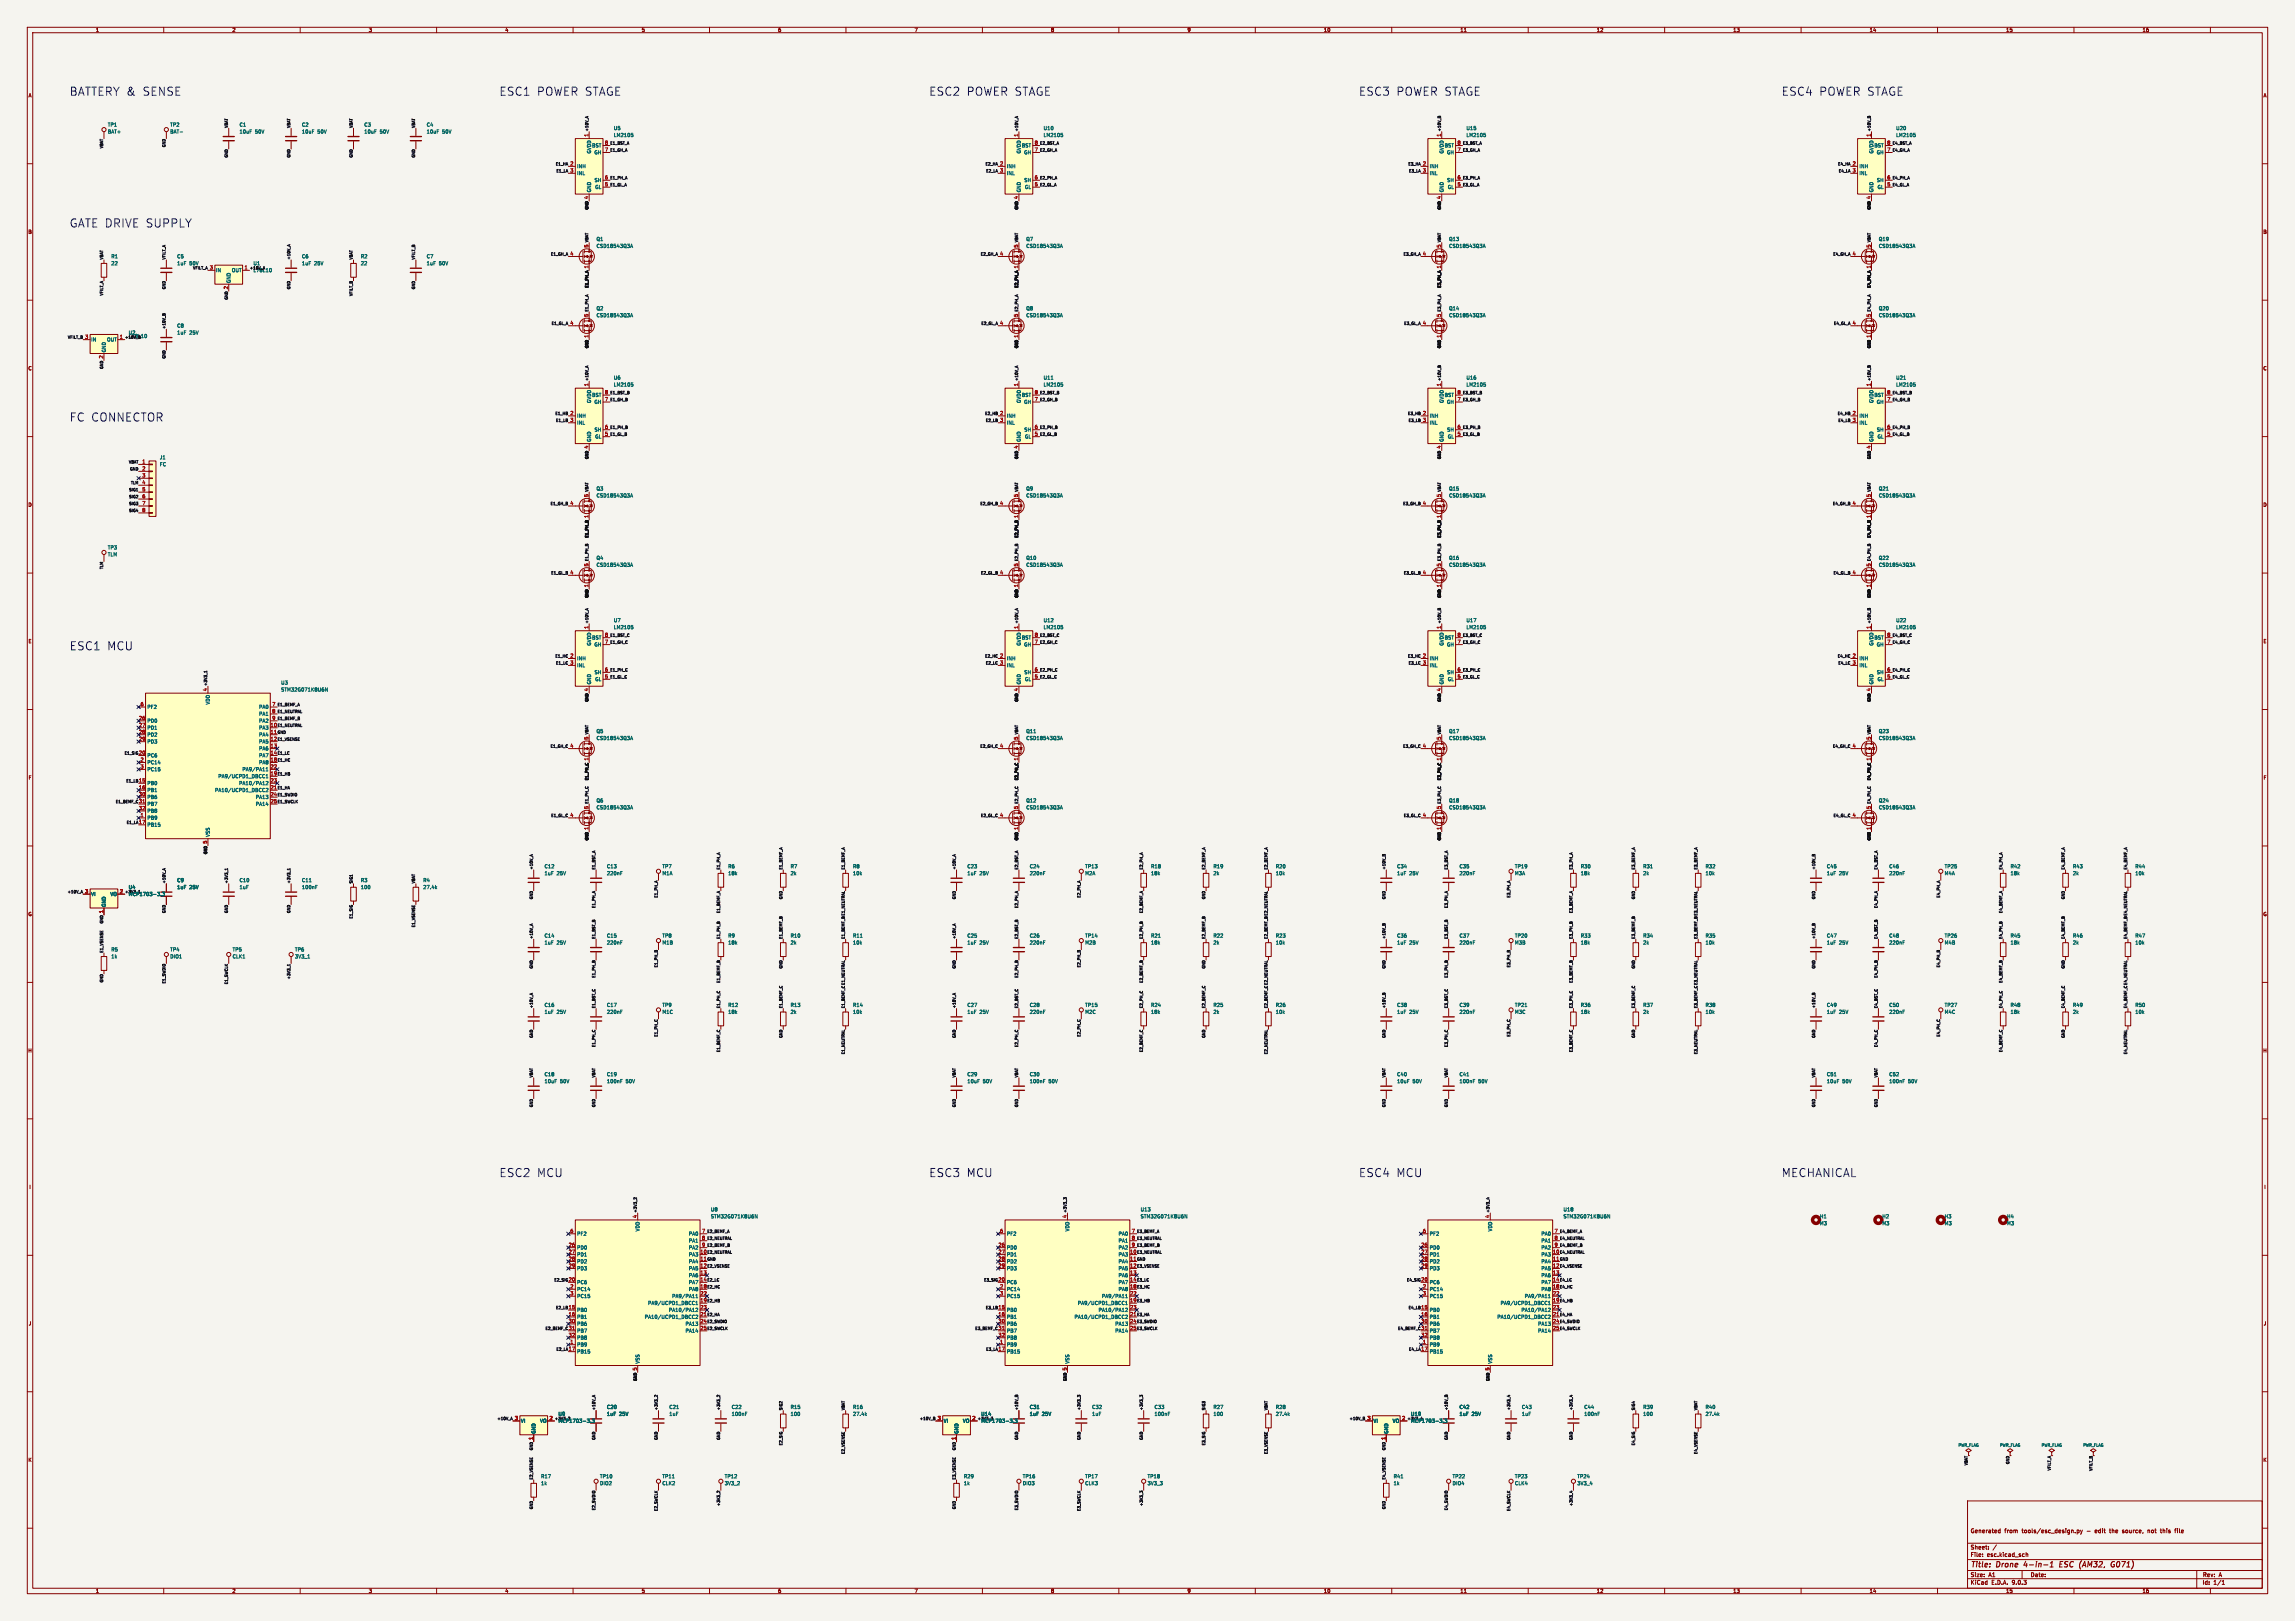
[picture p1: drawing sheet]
<svg xmlns="http://www.w3.org/2000/svg" width="841mm" height="594mm" viewBox="0 0 841 594" stroke-linecap="round" stroke-linejoin="round" font-family="sans-serif">
<defs><g id="words">
<g font-size="4.2" fill="#0000c2">
<text x="25.4" y="35.3">BATTERY &amp;</text>
<text x="51.8" y="35.3">SENSE</text>
<text x="182.9" y="35.3">ESC1 POWER STAGE</text>
<text x="340.4" y="35.3">ESC2 POWER STAGE</text>
<text x="497.8" y="35.3">ESC3 POWER STAGE</text>
<text x="652.8" y="35.3">ESC4 POWER STAGE</text>
<text x="25.4" y="83.6">GATE DRIVE SUPPLY</text>
<text x="25.4" y="154.7">FC CONNECTOR</text>
<text x="25.4" y="238.5">ESC1 MCU</text>
<text x="182.9" y="431.5">ESC2 MCU</text>
<text x="340.4" y="431.5">ESC3 MCU</text>
<text x="497.8" y="431.5">ESC4 MCU</text>
<text x="652.8" y="431.5">MECHANICAL</text>
</g>
<g font-size="2.8" fill="#840000">
<text x="722" y="574.9">Title:</text>
<text x="731.7" y="574.9">Drone</text>
<text x="742.5" y="574.9">4-in-1</text>
<text x="756.4" y="574.9">ESC</text>
<text x="764.4" y="574.9">(AM32,</text>
<text x="776.9" y="574.9">G071)</text>
</g>
<g font-size="2.1" fill="#840000">
<text x="722" y="562">Generated</text>
<text x="734.5" y="562">from</text>
<text x="741" y="562">tools/esc_design.py</text>
<text x="764.8" y="562">-</text>
<text x="768" y="562">edit</text>
<text x="773.5" y="562">the</text>
<text x="778.3" y="562">source,</text>
<text x="787.7" y="562">not</text>
<text x="792.6" y="562">this</text>
<text x="798.1" y="562">file</text>
<text x="722" y="568">Sheet:</text>
<text x="722" y="570.7">File:</text>
<text x="728.1" y="570.7">esc.kicad_sch</text>
<text x="722" y="580.9">KiCad</text>
<text x="722" y="578.1">Size:</text>
<text x="728.7" y="578.1">A1</text>
<text x="729.7" y="580.9">E.D.A.</text>
<text x="737.3" y="580.9">9.0.3</text>
<text x="744" y="578.1">Date:</text>
<text x="807" y="578.3">Rev:</text>
<text x="807" y="580.9">Id:</text>
<text x="811.1" y="580.9">1/1</text>
<text x="813.4" y="578.3">A</text>
</g>
<g font-size="1.8" fill="#840000">
<text x="35" y="11.9">1</text>
<text x="85" y="11.9">2</text>
<text x="135" y="11.9">3</text>
<text x="185" y="11.9">4</text>
<text x="235" y="11.9">5</text>
<text x="285" y="11.9">6</text>
<text x="335" y="11.9">7</text>
<text x="385" y="11.9">8</text>
<text x="435" y="11.9">9</text>
<text x="485" y="11.9">10</text>
<text x="535" y="11.9">11</text>
<text x="585" y="11.9">12</text>
<text x="635" y="11.9">13</text>
<text x="685" y="11.9">14</text>
<text x="735" y="11.9">15</text>
<text x="785" y="11.9">16</text>
<text x="10.3" y="35.9">A</text>
<text x="829.3" y="35.9">A</text>
<text x="10.3" y="85.9">B</text>
<text x="829.2" y="85.9">B</text>
<text x="10.3" y="135.9">C</text>
<text x="829.2" y="135.9">C</text>
<text x="10.3" y="185.9">D</text>
<text x="829.2" y="185.9">D</text>
<text x="10.3" y="235.9">E</text>
<text x="829.3" y="235.9">E</text>
<text x="10.3" y="285.9">F</text>
<text x="829.3" y="285.9">F</text>
<text x="10.3" y="335.9">G</text>
<text x="829.2" y="335.9">G</text>
<text x="10.2" y="385.9">H</text>
<text x="829.2" y="385.9">H</text>
<text x="10.6" y="435.9">I</text>
<text x="829.6" y="435.9">I</text>
<text x="10.4" y="485.9">J</text>
<text x="829.4" y="485.9">J</text>
<text x="10.3" y="535.9">K</text>
<text x="829.2" y="535.9">K</text>
<text x="35" y="583.9">1</text>
<text x="85" y="583.9">2</text>
<text x="135" y="583.9">3</text>
<text x="185" y="583.9">4</text>
<text x="235" y="583.9">5</text>
<text x="285" y="583.9">6</text>
<text x="335" y="583.9">7</text>
<text x="385" y="583.9">8</text>
<text x="435" y="583.9">9</text>
<text x="485" y="583.9">10</text>
<text x="535" y="583.9">11</text>
<text x="585" y="583.9">12</text>
<text x="635" y="583.9">13</text>
<text x="685" y="583.9">14</text>
<text x="735" y="583.9">15</text>
<text x="785" y="583.9">16</text>
</g>
<g font-size="1.8" fill="#006464">
<text x="39.4" y="46.6">TP1</text>
<text x="62.2" y="46.6">TP2</text>
<text x="87.6" y="46.6">C1</text>
<text x="110.5" y="46.6">C2</text>
<text x="133.4" y="46.6">C3</text>
<text x="156.2" y="46.6">C4</text>
<text x="224.8" y="47.9">U5</text>
<text x="382.3" y="47.9">U10</text>
<text x="537.2" y="47.9">U15</text>
<text x="694.7" y="47.9">U20</text>
<text x="39.4" y="49.1">BAT+</text>
<text x="62.2" y="49.1">BAT-</text>
<text x="87.6" y="49.1">10uF</text>
<text x="93.5" y="49.1">50V</text>
<text x="110.5" y="49.1">10uF</text>
<text x="116.3" y="49.1">50V</text>
<text x="133.4" y="49.1">10uF</text>
<text x="139.2" y="49.1">50V</text>
<text x="156.2" y="49.1">10uF</text>
<text x="162" y="49.1">50V</text>
<text x="224.8" y="50.4">LM2105</text>
<text x="382.3" y="50.4">LM2105</text>
<text x="537.2" y="50.4">LM2105</text>
<text x="694.7" y="50.4">LM2105</text>
<text x="216.8" y="56.4" transform="rotate(-90 216.8 56.4)">GVDD</text>
<text x="216.8" y="54.2">BST</text>
<text x="217.7" y="56.7">GH</text>
<text x="374.2" y="56.4" transform="rotate(-90 374.2 56.4)">GVDD</text>
<text x="374.3" y="54.2">BST</text>
<text x="375.1" y="56.7">GH</text>
<text x="529.2" y="56.4" transform="rotate(-90 529.2 56.4)">GVDD</text>
<text x="529.2" y="54.2">BST</text>
<text x="530.1" y="56.7">GH</text>
<text x="686.7" y="56.4" transform="rotate(-90 686.7 56.4)">GVDD</text>
<text x="686.7" y="54.2">BST</text>
<text x="687.6" y="56.7">GH</text>
<text x="211.3" y="61.8">INH</text>
<text x="211.3" y="64.4">INL</text>
<text x="368.8" y="61.8">INH</text>
<text x="368.8" y="64.4">INL</text>
<text x="523.7" y="61.8">INH</text>
<text x="523.7" y="64.4">INL</text>
<text x="681.2" y="61.8">INH</text>
<text x="681.2" y="64.4">INL</text>
<text x="216.8" y="70.6" transform="rotate(-90 216.8 70.6)">GND</text>
<text x="217.7" y="66.9">SH</text>
<text x="218" y="69.4">GL</text>
<text x="374.2" y="70.6" transform="rotate(-90 374.2 70.6)">GND</text>
<text x="375.2" y="66.9">SH</text>
<text x="375.5" y="69.4">GL</text>
<text x="529.2" y="70.6" transform="rotate(-90 529.2 70.6)">GND</text>
<text x="530.1" y="66.9">SH</text>
<text x="530.4" y="69.4">GL</text>
<text x="686.7" y="70.6" transform="rotate(-90 686.7 70.6)">GND</text>
<text x="687.6" y="66.9">SH</text>
<text x="687.9" y="69.4">GL</text>
<text x="218.4" y="88.5">Q1</text>
<text x="375.9" y="88.5">Q7</text>
<text x="530.9" y="88.5">Q13</text>
<text x="688.3" y="88.5">Q19</text>
<text x="40.6" y="94.8">R1</text>
<text x="64.8" y="94.8">C5</text>
<text x="110.5" y="94.8">C6</text>
<text x="132.1" y="94.8">R2</text>
<text x="156.2" y="94.8">C7</text>
<text x="218.4" y="91">CSD18543Q3A</text>
<text x="375.9" y="91">CSD18543Q3A</text>
<text x="530.9" y="91">CSD18543Q3A</text>
<text x="688.3" y="91">CSD18543Q3A</text>
<text x="40.6" y="97.4">22</text>
<text x="64.8" y="97.4">1uF</text>
<text x="79" y="99.9">IN</text>
<text x="84.8" y="99.9">OUT</text>
<text x="110.5" y="97.4">1uF</text>
<text x="115.1" y="97.4">25V</text>
<text x="132.1" y="97.4">22</text>
<text x="156.2" y="97.4">1uF</text>
<text x="160.8" y="97.4">50V</text>
<text x="84.7" y="103.9" transform="rotate(-90 84.7 103.9)">GND</text>
<text x="218.4" y="113.9">Q2</text>
<text x="375.9" y="113.9">Q8</text>
<text x="530.9" y="113.9">Q14</text>
<text x="688.3" y="113.9">Q20</text>
<text x="218.4" y="116.4">CSD18543Q3A</text>
<text x="375.9" y="116.4">CSD18543Q3A</text>
<text x="530.9" y="116.4">CSD18543Q3A</text>
<text x="688.3" y="116.4">CSD18543Q3A</text>
<text x="33.3" y="125.3">IN</text>
<text x="39.1" y="125.3">OUT</text>
<text x="64.8" y="120.2">C8</text>
<text x="64.8" y="122.8">1uF</text>
<text x="69.4" y="122.8">25V</text>
<text x="39" y="129.3" transform="rotate(-90 39 129.3)">GND</text>
<text x="224.8" y="141.8">LM2105</text>
<text x="224.8" y="139.3">U6</text>
<text x="382.3" y="139.3">U11</text>
<text x="382.3" y="141.8">LM2105</text>
<text x="537.2" y="139.3">U16</text>
<text x="537.2" y="141.8">LM2105</text>
<text x="694.7" y="139.3">U21</text>
<text x="694.7" y="141.8">LM2105</text>
<text x="216.8" y="147.8" transform="rotate(-90 216.8 147.8)">GVDD</text>
<text x="216.8" y="145.6">BST</text>
<text x="217.7" y="148.2">GH</text>
<text x="374.2" y="147.8" transform="rotate(-90 374.2 147.8)">GVDD</text>
<text x="374.3" y="145.6">BST</text>
<text x="375.1" y="148.2">GH</text>
<text x="529.2" y="147.8" transform="rotate(-90 529.2 147.8)">GVDD</text>
<text x="529.2" y="145.6">BST</text>
<text x="530.1" y="148.2">GH</text>
<text x="686.7" y="147.8" transform="rotate(-90 686.7 147.8)">GVDD</text>
<text x="686.7" y="145.6">BST</text>
<text x="687.6" y="148.2">GH</text>
<text x="211.3" y="153.3">INH</text>
<text x="211.3" y="155.8">INL</text>
<text x="368.8" y="153.3">INH</text>
<text x="368.8" y="155.8">INL</text>
<text x="523.7" y="153.3">INH</text>
<text x="523.7" y="155.8">INL</text>
<text x="681.2" y="153.3">INH</text>
<text x="681.2" y="155.8">INL</text>
<text x="217.7" y="158.3">SH</text>
<text x="218" y="160.9">GL</text>
<text x="375.2" y="158.3">SH</text>
<text x="375.5" y="160.9">GL</text>
<text x="530.1" y="158.3">SH</text>
<text x="530.4" y="160.9">GL</text>
<text x="687.6" y="158.3">SH</text>
<text x="687.9" y="160.9">GL</text>
<text x="216.8" y="162.1" transform="rotate(-90 216.8 162.1)">GND</text>
<text x="374.2" y="162.1" transform="rotate(-90 374.2 162.1)">GND</text>
<text x="529.2" y="162.1" transform="rotate(-90 529.2 162.1)">GND</text>
<text x="686.7" y="162.1" transform="rotate(-90 686.7 162.1)">GND</text>
<text x="58.4" y="168.5">J1</text>
<text x="58.4" y="171">FC</text>
<text x="218.4" y="179.9">Q3</text>
<text x="375.9" y="179.9">Q9</text>
<text x="530.9" y="179.9">Q15</text>
<text x="688.3" y="179.9">Q21</text>
<text x="218.4" y="182.5">CSD18543Q3A</text>
<text x="375.9" y="182.5">CSD18543Q3A</text>
<text x="530.9" y="182.5">CSD18543Q3A</text>
<text x="688.3" y="182.5">CSD18543Q3A</text>
<text x="39.4" y="201.5">TP3</text>
<text x="39.4" y="204.1">TLM</text>
<text x="218.4" y="205.3">Q4</text>
<text x="218.4" y="207.9">CSD18543Q3A</text>
<text x="375.9" y="205.3">Q10</text>
<text x="375.9" y="207.9">CSD18543Q3A</text>
<text x="530.9" y="205.3">Q16</text>
<text x="530.9" y="207.9">CSD18543Q3A</text>
<text x="688.3" y="205.3">Q22</text>
<text x="688.3" y="207.9">CSD18543Q3A</text>
<text x="224.8" y="230.7">LM2105</text>
<text x="224.8" y="228.2">U7</text>
<text x="382.3" y="228.2">U12</text>
<text x="382.3" y="230.7">LM2105</text>
<text x="537.2" y="228.2">U17</text>
<text x="537.2" y="230.7">LM2105</text>
<text x="694.7" y="228.2">U22</text>
<text x="694.7" y="230.7">LM2105</text>
<text x="216.8" y="236.7" transform="rotate(-90 216.8 236.7)">GVDD</text>
<text x="216.8" y="234.5">BST</text>
<text x="217.7" y="237.1">GH</text>
<text x="374.2" y="236.7" transform="rotate(-90 374.2 236.7)">GVDD</text>
<text x="374.3" y="234.5">BST</text>
<text x="375.1" y="237.1">GH</text>
<text x="529.2" y="236.7" transform="rotate(-90 529.2 236.7)">GVDD</text>
<text x="529.2" y="234.5">BST</text>
<text x="530.1" y="237.1">GH</text>
<text x="686.7" y="236.7" transform="rotate(-90 686.7 236.7)">GVDD</text>
<text x="686.7" y="234.5">BST</text>
<text x="687.6" y="237.1">GH</text>
<text x="211.3" y="242.2">INH</text>
<text x="211.3" y="244.7">INL</text>
<text x="368.8" y="242.2">INH</text>
<text x="368.8" y="244.7">INL</text>
<text x="523.7" y="242.2">INH</text>
<text x="523.7" y="244.7">INL</text>
<text x="681.2" y="242.2">INH</text>
<text x="681.2" y="244.7">INL</text>
<text x="102.9" y="251.1">U3</text>
<text x="216.8" y="251" transform="rotate(-90 216.8 251)">GND</text>
<text x="217.7" y="247.2">SH</text>
<text x="218" y="249.8">GL</text>
<text x="374.2" y="251" transform="rotate(-90 374.2 251)">GND</text>
<text x="375.2" y="247.2">SH</text>
<text x="375.5" y="249.8">GL</text>
<text x="529.2" y="251" transform="rotate(-90 529.2 251)">GND</text>
<text x="530.1" y="247.2">SH</text>
<text x="530.4" y="249.8">GL</text>
<text x="686.7" y="251" transform="rotate(-90 686.7 251)">GND</text>
<text x="687.6" y="247.2">SH</text>
<text x="687.9" y="249.8">GL</text>
<text x="102.9" y="253.6">STM32G071K8U6N</text>
<text x="53.8" y="259.9">PF2</text>
<text x="77.1" y="258.3" transform="rotate(-90 77.1 258.3)">VDD</text>
<text x="94.8" y="259.9">PA0</text>
<text x="94.8" y="262.5">PA1</text>
<text x="53.8" y="265">PD0</text>
<text x="53.8" y="267.6">PD1</text>
<text x="94.8" y="265">PA2</text>
<text x="94.8" y="267.6">PA3</text>
<text x="218.4" y="268.8">Q5</text>
<text x="375.9" y="268.8">Q11</text>
<text x="530.9" y="268.8">Q17</text>
<text x="688.3" y="268.8">Q23</text>
<text x="53.8" y="270.1">PD2</text>
<text x="53.8" y="272.6">PD3</text>
<text x="94.8" y="270.1">PA4</text>
<text x="94.8" y="272.6">PA5</text>
<text x="94.8" y="275.2">PA6</text>
<text x="218.4" y="271.4">CSD18543Q3A</text>
<text x="375.9" y="271.4">CSD18543Q3A</text>
<text x="530.9" y="271.4">CSD18543Q3A</text>
<text x="688.3" y="271.4">CSD18543Q3A</text>
<text x="53.8" y="277.7">PC6</text>
<text x="53.8" y="280.3">PC14</text>
<text x="94.8" y="277.7">PA7</text>
<text x="94.8" y="280.3">PA8</text>
<text x="53.8" y="282.8">PC15</text>
<text x="53.8" y="287.9">PB0</text>
<text x="79.8" y="285.3">PA9/UCPD1_DBCC1</text>
<text x="87.5" y="287.9">PA10/PA12</text>
<text x="88.7" y="282.8">PA9/PA11</text>
<text x="53.8" y="290.4">PB1</text>
<text x="53.8" y="293">PB6</text>
<text x="78.6" y="290.4">PA10/UCPD1_DBCC2</text>
<text x="93.6" y="293">PA13</text>
<text x="53.8" y="295.5">PB7</text>
<text x="53.8" y="298">PB8</text>
<text x="93.6" y="295.5">PA14</text>
<text x="218.4" y="294.2">Q6</text>
<text x="218.4" y="296.8">CSD18543Q3A</text>
<text x="375.9" y="294.2">Q12</text>
<text x="375.9" y="296.8">CSD18543Q3A</text>
<text x="530.9" y="294.2">Q18</text>
<text x="530.9" y="296.8">CSD18543Q3A</text>
<text x="688.3" y="294.2">Q24</text>
<text x="688.3" y="296.8">CSD18543Q3A</text>
<text x="53.8" y="300.6">PB9</text>
<text x="53.8" y="303.1">PB15</text>
<text x="77.1" y="306.8" transform="rotate(-90 77.1 306.8)">VSS</text>
<text x="64.8" y="323.4">C9</text>
<text x="87.6" y="323.4">C10</text>
<text x="110.5" y="323.4">C11</text>
<text x="132.1" y="323.4">R3</text>
<text x="154.9" y="323.4">R4</text>
<text x="199.4" y="320.9">1uF</text>
<text x="199.4" y="318.4">C12</text>
<text x="204" y="320.9">25V</text>
<text x="222.3" y="320.9">220nF</text>
<text x="222.3" y="318.4">C13</text>
<text x="242.6" y="318.4">TP7</text>
<text x="242.6" y="320.9">M1A</text>
<text x="266.7" y="318.4">R6</text>
<text x="266.7" y="320.9">18k</text>
<text x="289.6" y="318.4">R7</text>
<text x="289.6" y="320.9">2k</text>
<text x="312.4" y="318.4">R8</text>
<text x="312.4" y="320.9">10k</text>
<text x="354.3" y="320.9">1uF</text>
<text x="354.3" y="318.4">C23</text>
<text x="359" y="320.9">25V</text>
<text x="377.2" y="320.9">220nF</text>
<text x="377.2" y="318.4">C24</text>
<text x="397.5" y="320.9">M2A</text>
<text x="397.5" y="318.4">TP13</text>
<text x="421.6" y="320.9">18k</text>
<text x="421.6" y="318.4">R18</text>
<text x="444.5" y="318.4">R19</text>
<text x="444.5" y="320.9">2k</text>
<text x="467.4" y="320.9">10k</text>
<text x="467.4" y="318.4">R20</text>
<text x="511.8" y="320.9">1uF</text>
<text x="511.8" y="318.4">C34</text>
<text x="516.4" y="320.9">25V</text>
<text x="534.7" y="320.9">220nF</text>
<text x="534.7" y="318.4">C35</text>
<text x="555" y="320.9">M3A</text>
<text x="555" y="318.4">TP19</text>
<text x="579.1" y="320.9">18k</text>
<text x="579.1" y="318.4">R30</text>
<text x="602" y="318.4">R31</text>
<text x="602" y="320.9">2k</text>
<text x="624.8" y="320.9">10k</text>
<text x="624.8" y="318.4">R32</text>
<text x="669.3" y="320.9">1uF</text>
<text x="669.3" y="318.4">C45</text>
<text x="673.9" y="320.9">25V</text>
<text x="692.2" y="320.9">220nF</text>
<text x="692.2" y="318.4">C46</text>
<text x="712.5" y="320.9">M4A</text>
<text x="712.5" y="318.4">TP25</text>
<text x="736.6" y="320.9">18k</text>
<text x="736.6" y="318.4">R42</text>
<text x="759.5" y="318.4">R43</text>
<text x="759.5" y="320.9">2k</text>
<text x="782.3" y="320.9">10k</text>
<text x="782.3" y="318.4">R44</text>
<text x="33.3" y="328.5">VI</text>
<text x="40.3" y="328.5">VO</text>
<text x="47" y="326">U4</text>
<text x="47" y="328.5">MCP1703-3.3</text>
<text x="64.8" y="326">1uF</text>
<text x="69.4" y="326">25V</text>
<text x="87.6" y="326">1uF</text>
<text x="110.5" y="326">100nF</text>
<text x="132.1" y="326">100</text>
<text x="154.9" y="326">27.4k</text>
<text x="39" y="332.5" transform="rotate(-90 39 332.5)">GND</text>
<text x="199.4" y="346.3">1uF</text>
<text x="199.4" y="343.8">C14</text>
<text x="204" y="346.3">25V</text>
<text x="222.3" y="346.3">220nF</text>
<text x="222.3" y="343.8">C15</text>
<text x="242.6" y="343.8">TP8</text>
<text x="242.6" y="346.3">M1B</text>
<text x="266.7" y="343.8">R9</text>
<text x="266.7" y="346.3">18k</text>
<text x="289.6" y="343.8">R10</text>
<text x="289.6" y="346.3">2k</text>
<text x="312.4" y="346.3">10k</text>
<text x="312.4" y="343.8">R11</text>
<text x="354.3" y="346.3">1uF</text>
<text x="354.3" y="343.8">C25</text>
<text x="359" y="346.3">25V</text>
<text x="377.2" y="346.3">220nF</text>
<text x="377.2" y="343.8">C26</text>
<text x="397.5" y="346.3">M2B</text>
<text x="397.5" y="343.8">TP14</text>
<text x="421.6" y="346.3">18k</text>
<text x="421.6" y="343.8">R21</text>
<text x="444.5" y="343.8">R22</text>
<text x="444.5" y="346.3">2k</text>
<text x="467.4" y="346.3">10k</text>
<text x="467.4" y="343.8">R23</text>
<text x="511.8" y="346.3">1uF</text>
<text x="511.8" y="343.8">C36</text>
<text x="516.4" y="346.3">25V</text>
<text x="534.7" y="346.3">220nF</text>
<text x="534.7" y="343.8">C37</text>
<text x="555" y="346.3">M3B</text>
<text x="555" y="343.8">TP20</text>
<text x="579.1" y="346.3">18k</text>
<text x="579.1" y="343.8">R33</text>
<text x="602" y="343.8">R34</text>
<text x="602" y="346.3">2k</text>
<text x="624.8" y="346.3">10k</text>
<text x="624.8" y="343.8">R35</text>
<text x="669.3" y="346.3">1uF</text>
<text x="669.3" y="343.8">C47</text>
<text x="673.9" y="346.3">25V</text>
<text x="692.2" y="346.3">220nF</text>
<text x="692.2" y="343.8">C48</text>
<text x="712.5" y="346.3">M4B</text>
<text x="712.5" y="343.8">TP26</text>
<text x="736.6" y="346.3">18k</text>
<text x="736.6" y="343.8">R45</text>
<text x="759.5" y="343.8">R46</text>
<text x="759.5" y="346.3">2k</text>
<text x="782.3" y="346.3">10k</text>
<text x="782.3" y="343.8">R47</text>
<text x="40.6" y="348.8">R5</text>
<text x="40.6" y="351.4">1k</text>
<text x="62.2" y="348.8">TP4</text>
<text x="62.2" y="351.4">DIO1</text>
<text x="85.1" y="348.8">TP5</text>
<text x="85.1" y="351.4">CLK1</text>
<text x="108" y="348.8">TP6</text>
<text x="108" y="351.4">3V3_1</text>
<text x="199.4" y="371.7">1uF</text>
<text x="199.4" y="369.2">C16</text>
<text x="204" y="371.7">25V</text>
<text x="222.3" y="371.7">220nF</text>
<text x="222.3" y="369.2">C17</text>
<text x="242.6" y="369.2">TP9</text>
<text x="242.6" y="371.7">M1C</text>
<text x="266.7" y="371.7">18k</text>
<text x="266.7" y="369.2">R12</text>
<text x="289.6" y="369.2">R13</text>
<text x="289.6" y="371.7">2k</text>
<text x="312.4" y="371.7">10k</text>
<text x="312.4" y="369.2">R14</text>
<text x="354.3" y="371.7">1uF</text>
<text x="354.3" y="369.2">C27</text>
<text x="359" y="371.7">25V</text>
<text x="377.2" y="371.7">220nF</text>
<text x="377.2" y="369.2">C28</text>
<text x="397.5" y="371.7">M2C</text>
<text x="397.5" y="369.2">TP15</text>
<text x="421.6" y="371.7">18k</text>
<text x="421.6" y="369.2">R24</text>
<text x="444.5" y="369.2">R25</text>
<text x="444.5" y="371.7">2k</text>
<text x="467.4" y="371.7">10k</text>
<text x="467.4" y="369.2">R26</text>
<text x="511.8" y="371.7">1uF</text>
<text x="511.8" y="369.2">C38</text>
<text x="516.4" y="371.7">25V</text>
<text x="534.7" y="371.7">220nF</text>
<text x="534.7" y="369.2">C39</text>
<text x="555" y="371.7">M3C</text>
<text x="555" y="369.2">TP21</text>
<text x="579.1" y="371.7">18k</text>
<text x="579.1" y="369.2">R36</text>
<text x="602" y="369.2">R37</text>
<text x="602" y="371.7">2k</text>
<text x="624.8" y="371.7">10k</text>
<text x="624.8" y="369.2">R38</text>
<text x="669.3" y="371.7">1uF</text>
<text x="669.3" y="369.2">C49</text>
<text x="673.9" y="371.7">25V</text>
<text x="692.2" y="371.7">220nF</text>
<text x="692.2" y="369.2">C50</text>
<text x="712.5" y="371.7">M4C</text>
<text x="712.5" y="369.2">TP27</text>
<text x="736.6" y="371.7">18k</text>
<text x="736.6" y="369.2">R48</text>
<text x="759.5" y="369.2">R49</text>
<text x="759.5" y="371.7">2k</text>
<text x="782.3" y="371.7">10k</text>
<text x="782.3" y="369.2">R50</text>
<text x="199.4" y="394.6">C18</text>
<text x="222.3" y="394.6">C19</text>
<text x="354.3" y="394.6">C29</text>
<text x="377.2" y="394.6">C30</text>
<text x="511.8" y="394.6">C40</text>
<text x="534.7" y="394.6">C41</text>
<text x="669.3" y="394.6">C51</text>
<text x="692.2" y="394.6">C52</text>
<text x="199.4" y="397.1">10uF</text>
<text x="205.2" y="397.1">50V</text>
<text x="222.3" y="397.1">100nF</text>
<text x="229.3" y="397.1">50V</text>
<text x="354.3" y="397.1">10uF</text>
<text x="360.2" y="397.1">50V</text>
<text x="377.2" y="397.1">100nF</text>
<text x="384.2" y="397.1">50V</text>
<text x="511.8" y="397.1">10uF</text>
<text x="517.6" y="397.1">50V</text>
<text x="534.7" y="397.1">100nF</text>
<text x="541.7" y="397.1">50V</text>
<text x="669.3" y="397.1">10uF</text>
<text x="675.1" y="397.1">50V</text>
<text x="692.2" y="397.1">100nF</text>
<text x="699.2" y="397.1">50V</text>
<text x="260.4" y="444.1">U8</text>
<text x="260.4" y="446.6">STM32G071K8U6N</text>
<text x="417.8" y="444.1">U13</text>
<text x="417.8" y="446.6">STM32G071K8U6N</text>
<text x="572.8" y="444.1">U18</text>
<text x="572.8" y="446.6">STM32G071K8U6N</text>
<text x="666.8" y="449.2">M3</text>
<text x="666.8" y="446.6">H1</text>
<text x="689.6" y="449.2">M3</text>
<text x="689.6" y="446.6">H2</text>
<text x="712.5" y="449.2">M3</text>
<text x="712.5" y="446.6">H3</text>
<text x="735.3" y="449.2">M3</text>
<text x="735.3" y="446.6">H4</text>
<text x="211.3" y="453">PF2</text>
<text x="234.5" y="451.4" transform="rotate(-90 234.5 451.4)">VDD</text>
<text x="252.3" y="453">PA0</text>
<text x="252.3" y="455.5">PA1</text>
<text x="368.8" y="453">PF2</text>
<text x="392" y="451.4" transform="rotate(-90 392 451.4)">VDD</text>
<text x="409.7" y="453">PA0</text>
<text x="409.7" y="455.5">PA1</text>
<text x="523.7" y="453">PF2</text>
<text x="547" y="451.4" transform="rotate(-90 547 451.4)">VDD</text>
<text x="564.7" y="453">PA0</text>
<text x="564.7" y="455.5">PA1</text>
<text x="211.3" y="458.1">PD0</text>
<text x="211.3" y="460.6">PD1</text>
<text x="252.3" y="458.1">PA2</text>
<text x="252.3" y="460.6">PA3</text>
<text x="368.8" y="458.1">PD0</text>
<text x="368.8" y="460.6">PD1</text>
<text x="409.7" y="458.1">PA2</text>
<text x="409.7" y="460.6">PA3</text>
<text x="523.7" y="458.1">PD0</text>
<text x="523.7" y="460.6">PD1</text>
<text x="564.7" y="458.1">PA2</text>
<text x="564.7" y="460.6">PA3</text>
<text x="211.3" y="463.1">PD2</text>
<text x="211.3" y="465.7">PD3</text>
<text x="252.3" y="463.1">PA4</text>
<text x="252.3" y="465.7">PA5</text>
<text x="368.8" y="463.1">PD2</text>
<text x="368.8" y="465.7">PD3</text>
<text x="409.7" y="463.1">PA4</text>
<text x="409.7" y="465.7">PA5</text>
<text x="523.7" y="463.1">PD2</text>
<text x="523.7" y="465.7">PD3</text>
<text x="564.7" y="463.1">PA4</text>
<text x="564.7" y="465.7">PA5</text>
<text x="211.3" y="470.8">PC6</text>
<text x="211.3" y="473.3">PC14</text>
<text x="252.3" y="468.2">PA6</text>
<text x="252.3" y="470.8">PA7</text>
<text x="252.3" y="473.3">PA8</text>
<text x="368.8" y="470.8">PC6</text>
<text x="368.8" y="473.3">PC14</text>
<text x="409.7" y="468.2">PA6</text>
<text x="409.7" y="470.8">PA7</text>
<text x="409.7" y="473.3">PA8</text>
<text x="523.7" y="470.8">PC6</text>
<text x="523.7" y="473.3">PC14</text>
<text x="564.7" y="468.2">PA6</text>
<text x="564.7" y="470.8">PA7</text>
<text x="564.7" y="473.3">PA8</text>
<text x="211.3" y="475.8">PC15</text>
<text x="237.3" y="478.4">PA9/UCPD1_DBCC1</text>
<text x="246.2" y="475.8">PA9/PA11</text>
<text x="368.8" y="475.8">PC15</text>
<text x="394.8" y="478.4">PA9/UCPD1_DBCC1</text>
<text x="403.6" y="475.8">PA9/PA11</text>
<text x="523.7" y="475.8">PC15</text>
<text x="549.7" y="478.4">PA9/UCPD1_DBCC1</text>
<text x="558.6" y="475.8">PA9/PA11</text>
<text x="211.3" y="480.9">PB0</text>
<text x="211.3" y="483.5">PB1</text>
<text x="236.1" y="483.5">PA10/UCPD1_DBCC2</text>
<text x="244.9" y="480.9">PA10/PA12</text>
<text x="368.8" y="480.9">PB0</text>
<text x="368.8" y="483.5">PB1</text>
<text x="393.6" y="483.5">PA10/UCPD1_DBCC2</text>
<text x="402.4" y="480.9">PA10/PA12</text>
<text x="523.7" y="480.9">PB0</text>
<text x="523.7" y="483.5">PB1</text>
<text x="548.5" y="483.5">PA10/UCPD1_DBCC2</text>
<text x="557.4" y="480.9">PA10/PA12</text>
<text x="211.3" y="486">PB6</text>
<text x="211.3" y="488.5">PB7</text>
<text x="211.3" y="491.1">PB8</text>
<text x="251.1" y="486">PA13</text>
<text x="251.1" y="488.5">PA14</text>
<text x="368.8" y="486">PB6</text>
<text x="368.8" y="488.5">PB7</text>
<text x="368.8" y="491.1">PB8</text>
<text x="408.5" y="486">PA13</text>
<text x="408.5" y="488.5">PA14</text>
<text x="523.7" y="486">PB6</text>
<text x="523.7" y="488.5">PB7</text>
<text x="523.7" y="491.1">PB8</text>
<text x="563.5" y="486">PA13</text>
<text x="563.5" y="488.5">PA14</text>
<text x="211.3" y="493.6">PB9</text>
<text x="211.3" y="496.2">PB15</text>
<text x="368.8" y="493.6">PB9</text>
<text x="368.8" y="496.2">PB15</text>
<text x="523.7" y="493.6">PB9</text>
<text x="523.7" y="496.2">PB15</text>
<text x="234.5" y="499.9" transform="rotate(-90 234.5 499.9)">VSS</text>
<text x="392" y="499.9" transform="rotate(-90 392 499.9)">VSS</text>
<text x="547" y="499.9" transform="rotate(-90 547 499.9)">VSS</text>
<text x="190.8" y="521.6">VI</text>
<text x="197.8" y="521.6">VO</text>
<text x="204.5" y="519">U9</text>
<text x="204.5" y="521.6">MCP1703-3.3</text>
<text x="222.3" y="519">1uF</text>
<text x="222.3" y="516.5">C20</text>
<text x="226.9" y="519">25V</text>
<text x="245.1" y="519">1uF</text>
<text x="245.1" y="516.5">C21</text>
<text x="268" y="519">100nF</text>
<text x="268" y="516.5">C22</text>
<text x="289.6" y="519">100</text>
<text x="289.6" y="516.5">R15</text>
<text x="312.4" y="516.5">R16</text>
<text x="312.4" y="519">27.4k</text>
<text x="345.7" y="521.6">VI</text>
<text x="352.7" y="521.6">VO</text>
<text x="359.4" y="519">U14</text>
<text x="359.4" y="521.6">MCP1703-3.3</text>
<text x="377.2" y="519">1uF</text>
<text x="377.2" y="516.5">C31</text>
<text x="381.8" y="519">25V</text>
<text x="400.1" y="519">1uF</text>
<text x="400.1" y="516.5">C32</text>
<text x="422.9" y="519">100nF</text>
<text x="422.9" y="516.5">C33</text>
<text x="444.5" y="519">100</text>
<text x="444.5" y="516.5">R27</text>
<text x="467.4" y="516.5">R28</text>
<text x="467.4" y="519">27.4k</text>
<text x="503.2" y="521.6">VI</text>
<text x="510.2" y="521.6">VO</text>
<text x="516.9" y="519">U19</text>
<text x="516.9" y="521.6">MCP1703-3.3</text>
<text x="534.7" y="519">1uF</text>
<text x="534.7" y="516.5">C42</text>
<text x="539.3" y="519">25V</text>
<text x="557.5" y="519">1uF</text>
<text x="557.5" y="516.5">C43</text>
<text x="580.4" y="519">100nF</text>
<text x="580.4" y="516.5">C44</text>
<text x="602" y="519">100</text>
<text x="602" y="516.5">R39</text>
<text x="624.8" y="516.5">R40</text>
<text x="624.8" y="519">27.4k</text>
<text x="196.4" y="525.5" transform="rotate(-90 196.4 525.5)">GND</text>
<text x="351.4" y="525.5" transform="rotate(-90 351.4 525.5)">GND</text>
<text x="508.9" y="525.5" transform="rotate(-90 508.9 525.5)">GND</text>
<text x="198.1" y="541.9">R17</text>
<text x="198.1" y="544.4">1k</text>
<text x="219.7" y="541.9">TP10</text>
<text x="219.7" y="544.4">DIO2</text>
<text x="242.6" y="541.9">TP11</text>
<text x="242.6" y="544.4">CLK2</text>
<text x="265.4" y="544.4">3V3_2</text>
<text x="265.4" y="541.9">TP12</text>
<text x="353.1" y="541.9">R29</text>
<text x="353.1" y="544.4">1k</text>
<text x="374.7" y="541.9">TP16</text>
<text x="374.7" y="544.4">DIO3</text>
<text x="397.5" y="541.9">TP17</text>
<text x="397.5" y="544.4">CLK3</text>
<text x="420.4" y="544.4">3V3_3</text>
<text x="420.4" y="541.9">TP18</text>
<text x="510.5" y="541.9">R41</text>
<text x="510.5" y="544.4">1k</text>
<text x="532.1" y="541.9">TP22</text>
<text x="532.1" y="544.4">DIO4</text>
<text x="555" y="541.9">TP23</text>
<text x="555" y="544.4">CLK4</text>
<text x="577.9" y="544.4">3V3_4</text>
<text x="577.9" y="541.9">TP24</text>
</g>
<g font-size="1.8" fill="#a90000">
<text x="215.6" y="50.2" transform="rotate(-90 215.6 50.2)">1</text>
<text x="221.5" y="53.1">8</text>
<text x="373.1" y="50.2" transform="rotate(-90 373.1 50.2)">1</text>
<text x="379" y="53.1">8</text>
<text x="528.1" y="50.2" transform="rotate(-90 528.1 50.2)">1</text>
<text x="534" y="53.1">8</text>
<text x="685.5" y="50.2" transform="rotate(-90 685.5 50.2)">1</text>
<text x="691.4" y="53.1">8</text>
<text x="221.5" y="55.6">7</text>
<text x="379" y="55.6">7</text>
<text x="534" y="55.6">7</text>
<text x="691.4" y="55.6">7</text>
<text x="208.8" y="60.7">2</text>
<text x="208.8" y="63.2">3</text>
<text x="221.5" y="65.8">6</text>
<text x="366.3" y="60.7">2</text>
<text x="366.3" y="63.2">3</text>
<text x="379" y="65.8">6</text>
<text x="521.3" y="60.7">2</text>
<text x="521.3" y="63.2">3</text>
<text x="534" y="65.8">6</text>
<text x="678.7" y="60.7">2</text>
<text x="678.7" y="63.2">3</text>
<text x="691.4" y="65.8">6</text>
<text x="221.5" y="68.3">5</text>
<text x="379" y="68.3">5</text>
<text x="534" y="68.3">5</text>
<text x="691.4" y="68.3">5</text>
<text x="215.6" y="73.1" transform="rotate(-90 215.6 73.1)">4</text>
<text x="373.1" y="73.1" transform="rotate(-90 373.1 73.1)">4</text>
<text x="528.1" y="73.1" transform="rotate(-90 528.1 73.1)">4</text>
<text x="685.5" y="73.1" transform="rotate(-90 685.5 73.1)">4</text>
<text x="208.8" y="93.7">4</text>
<text x="215.6" y="90.9" transform="rotate(-90 215.6 90.9)">5</text>
<text x="366.3" y="93.7">4</text>
<text x="373.1" y="90.9" transform="rotate(-90 373.1 90.9)">5</text>
<text x="521.3" y="93.7">4</text>
<text x="528.1" y="90.9" transform="rotate(-90 528.1 90.9)">5</text>
<text x="678.7" y="93.7">4</text>
<text x="685.5" y="90.9" transform="rotate(-90 685.5 90.9)">5</text>
<text x="76.8" y="98.8">3</text>
<text x="89.5" y="98.8">1</text>
<text x="215.6" y="98.5" transform="rotate(-90 215.6 98.5)">1</text>
<text x="373.1" y="98.5" transform="rotate(-90 373.1 98.5)">1</text>
<text x="528.1" y="98.5" transform="rotate(-90 528.1 98.5)">1</text>
<text x="685.5" y="98.5" transform="rotate(-90 685.5 98.5)">1</text>
<text x="83.6" y="106.1" transform="rotate(-90 83.6 106.1)">2</text>
<text x="208.8" y="119.1">4</text>
<text x="215.6" y="116.3" transform="rotate(-90 215.6 116.3)">5</text>
<text x="366.3" y="119.1">4</text>
<text x="373.1" y="116.3" transform="rotate(-90 373.1 116.3)">5</text>
<text x="521.3" y="119.1">4</text>
<text x="528.1" y="116.3" transform="rotate(-90 528.1 116.3)">5</text>
<text x="678.7" y="119.1">4</text>
<text x="685.5" y="116.3" transform="rotate(-90 685.5 116.3)">5</text>
<text x="31" y="124.2">3</text>
<text x="43.7" y="124.2">1</text>
<text x="215.6" y="123.9" transform="rotate(-90 215.6 123.9)">1</text>
<text x="373.1" y="123.9" transform="rotate(-90 373.1 123.9)">1</text>
<text x="528.1" y="123.9" transform="rotate(-90 528.1 123.9)">1</text>
<text x="685.5" y="123.9" transform="rotate(-90 685.5 123.9)">1</text>
<text x="37.8" y="131.5" transform="rotate(-90 37.8 131.5)">2</text>
<text x="215.6" y="141.7" transform="rotate(-90 215.6 141.7)">1</text>
<text x="373.1" y="141.7" transform="rotate(-90 373.1 141.7)">1</text>
<text x="528.1" y="141.7" transform="rotate(-90 528.1 141.7)">1</text>
<text x="685.5" y="141.7" transform="rotate(-90 685.5 141.7)">1</text>
<text x="221.5" y="144.5">8</text>
<text x="221.5" y="147.1">7</text>
<text x="379" y="144.5">8</text>
<text x="379" y="147.1">7</text>
<text x="534" y="144.5">8</text>
<text x="534" y="147.1">7</text>
<text x="691.4" y="144.5">8</text>
<text x="691.4" y="147.1">7</text>
<text x="208.8" y="152.1">2</text>
<text x="208.8" y="154.7">3</text>
<text x="366.3" y="152.1">2</text>
<text x="366.3" y="154.7">3</text>
<text x="521.3" y="152.1">2</text>
<text x="521.3" y="154.7">3</text>
<text x="678.7" y="152.1">2</text>
<text x="678.7" y="154.7">3</text>
<text x="221.5" y="157.2">6</text>
<text x="221.5" y="159.8">5</text>
<text x="379" y="157.2">6</text>
<text x="379" y="159.8">5</text>
<text x="534" y="157.2">6</text>
<text x="534" y="159.8">5</text>
<text x="691.4" y="157.2">6</text>
<text x="691.4" y="159.8">5</text>
<text x="215.6" y="164.5" transform="rotate(-90 215.6 164.5)">4</text>
<text x="373.1" y="164.5" transform="rotate(-90 373.1 164.5)">4</text>
<text x="528.1" y="164.5" transform="rotate(-90 528.1 164.5)">4</text>
<text x="685.5" y="164.5" transform="rotate(-90 685.5 164.5)">4</text>
<text x="52" y="169.9">1</text>
<text x="52" y="172.5">2</text>
<text x="52" y="175">3</text>
<text x="52" y="177.5">4</text>
<text x="52" y="180.1">5</text>
<text x="52" y="182.6">6</text>
<text x="52" y="185.2">7</text>
<text x="208.8" y="185.2">4</text>
<text x="215.6" y="182.3" transform="rotate(-90 215.6 182.3)">5</text>
<text x="366.3" y="185.2">4</text>
<text x="373.1" y="182.3" transform="rotate(-90 373.1 182.3)">5</text>
<text x="521.3" y="185.2">4</text>
<text x="528.1" y="182.3" transform="rotate(-90 528.1 182.3)">5</text>
<text x="678.7" y="185.2">4</text>
<text x="685.5" y="182.3" transform="rotate(-90 685.5 182.3)">5</text>
<text x="52" y="187.7">8</text>
<text x="215.6" y="189.9" transform="rotate(-90 215.6 189.9)">1</text>
<text x="373.1" y="189.9" transform="rotate(-90 373.1 189.9)">1</text>
<text x="528.1" y="189.9" transform="rotate(-90 528.1 189.9)">1</text>
<text x="685.5" y="189.9" transform="rotate(-90 685.5 189.9)">1</text>
<text x="215.6" y="207.7" transform="rotate(-90 215.6 207.7)">5</text>
<text x="373.1" y="207.7" transform="rotate(-90 373.1 207.7)">5</text>
<text x="528.1" y="207.7" transform="rotate(-90 528.1 207.7)">5</text>
<text x="685.5" y="207.7" transform="rotate(-90 685.5 207.7)">5</text>
<text x="208.8" y="210.6">4</text>
<text x="215.6" y="215.3" transform="rotate(-90 215.6 215.3)">1</text>
<text x="366.3" y="210.6">4</text>
<text x="373.1" y="215.3" transform="rotate(-90 373.1 215.3)">1</text>
<text x="521.3" y="210.6">4</text>
<text x="528.1" y="215.3" transform="rotate(-90 528.1 215.3)">1</text>
<text x="678.7" y="210.6">4</text>
<text x="685.5" y="215.3" transform="rotate(-90 685.5 215.3)">1</text>
<text x="215.6" y="230.6" transform="rotate(-90 215.6 230.6)">1</text>
<text x="221.5" y="233.4">8</text>
<text x="373.1" y="230.6" transform="rotate(-90 373.1 230.6)">1</text>
<text x="379" y="233.4">8</text>
<text x="528.1" y="230.6" transform="rotate(-90 528.1 230.6)">1</text>
<text x="534" y="233.4">8</text>
<text x="685.5" y="230.6" transform="rotate(-90 685.5 230.6)">1</text>
<text x="691.4" y="233.4">8</text>
<text x="221.5" y="236">7</text>
<text x="379" y="236">7</text>
<text x="534" y="236">7</text>
<text x="691.4" y="236">7</text>
<text x="208.8" y="241">2</text>
<text x="208.8" y="243.6">3</text>
<text x="366.3" y="241">2</text>
<text x="366.3" y="243.6">3</text>
<text x="521.3" y="241">2</text>
<text x="521.3" y="243.6">3</text>
<text x="678.7" y="241">2</text>
<text x="678.7" y="243.6">3</text>
<text x="221.5" y="246.1">6</text>
<text x="221.5" y="248.7">5</text>
<text x="379" y="246.1">6</text>
<text x="379" y="248.7">5</text>
<text x="534" y="246.1">6</text>
<text x="534" y="248.7">5</text>
<text x="691.4" y="246.1">6</text>
<text x="691.4" y="248.7">5</text>
<text x="75.9" y="253.4" transform="rotate(-90 75.9 253.4)">4</text>
<text x="215.6" y="253.4" transform="rotate(-90 215.6 253.4)">4</text>
<text x="373.1" y="253.4" transform="rotate(-90 373.1 253.4)">4</text>
<text x="528.1" y="253.4" transform="rotate(-90 528.1 253.4)">4</text>
<text x="685.5" y="253.4" transform="rotate(-90 685.5 253.4)">4</text>
<text x="50.8" y="263.9">26</text>
<text x="51.4" y="258.8">6</text>
<text x="99.6" y="258.8">7</text>
<text x="99.6" y="261.4">8</text>
<text x="99.6" y="263.9">9</text>
<text x="50.8" y="266.4">27</text>
<text x="50.8" y="269">28</text>
<text x="99" y="266.4">10</text>
<text x="99" y="269">11</text>
<text x="50.8" y="271.5">29</text>
<text x="99" y="271.5">12</text>
<text x="99" y="274.1">13</text>
<text x="208.8" y="274.1">4</text>
<text x="215.6" y="271.2" transform="rotate(-90 215.6 271.2)">5</text>
<text x="366.3" y="274.1">4</text>
<text x="373.1" y="271.2" transform="rotate(-90 373.1 271.2)">5</text>
<text x="521.3" y="274.1">4</text>
<text x="528.1" y="271.2" transform="rotate(-90 528.1 271.2)">5</text>
<text x="678.7" y="274.1">4</text>
<text x="685.5" y="271.2" transform="rotate(-90 685.5 271.2)">5</text>
<text x="51.4" y="279.1">2</text>
<text x="51.4" y="281.7">3</text>
<text x="99" y="276.6">14</text>
<text x="99" y="279.1">18</text>
<text x="99" y="281.7">22</text>
<text x="215.6" y="278.8" transform="rotate(-90 215.6 278.8)">1</text>
<text x="373.1" y="278.8" transform="rotate(-90 373.1 278.8)">1</text>
<text x="528.1" y="278.8" transform="rotate(-90 528.1 278.8)">1</text>
<text x="685.5" y="278.8" transform="rotate(-90 685.5 278.8)">1</text>
<text x="99" y="284.2">19</text>
<text x="99" y="286.8">23</text>
<text x="50.8" y="289.3">16</text>
<text x="50.8" y="291.8">30</text>
<text x="99" y="289.3">21</text>
<text x="99" y="291.8">24</text>
<text x="50.8" y="296.9">32</text>
<text x="51.4" y="299.5">1</text>
<text x="99" y="294.4">25</text>
<text x="208.8" y="299.5">4</text>
<text x="215.6" y="296.6" transform="rotate(-90 215.6 296.6)">5</text>
<text x="366.3" y="299.5">4</text>
<text x="373.1" y="296.6" transform="rotate(-90 373.1 296.6)">5</text>
<text x="521.3" y="299.5">4</text>
<text x="528.1" y="296.6" transform="rotate(-90 528.1 296.6)">5</text>
<text x="678.7" y="299.5">4</text>
<text x="685.5" y="296.6" transform="rotate(-90 685.5 296.6)">5</text>
<text x="50.8" y="302">17</text>
<text x="215.6" y="304.2" transform="rotate(-90 215.6 304.2)">1</text>
<text x="373.1" y="304.2" transform="rotate(-90 373.1 304.2)">1</text>
<text x="528.1" y="304.2" transform="rotate(-90 528.1 304.2)">1</text>
<text x="685.5" y="304.2" transform="rotate(-90 685.5 304.2)">1</text>
<text x="75.9" y="309.3" transform="rotate(-90 75.9 309.3)">5</text>
<text x="31" y="327.4">3</text>
<text x="43.7" y="327.4">2</text>
<text x="37.8" y="334.7" transform="rotate(-90 37.8 334.7)">1</text>
<text x="233.4" y="446.5" transform="rotate(-90 233.4 446.5)">4</text>
<text x="390.9" y="446.5" transform="rotate(-90 390.9 446.5)">4</text>
<text x="545.8" y="446.5" transform="rotate(-90 545.8 446.5)">4</text>
<text x="208.8" y="451.9">6</text>
<text x="257.1" y="451.9">7</text>
<text x="257.1" y="454.4">8</text>
<text x="366.3" y="451.9">6</text>
<text x="414.6" y="451.9">7</text>
<text x="414.6" y="454.4">8</text>
<text x="521.3" y="451.9">6</text>
<text x="569.5" y="451.9">7</text>
<text x="569.5" y="454.4">8</text>
<text x="208.2" y="456.9">26</text>
<text x="208.2" y="459.5">27</text>
<text x="256.5" y="459.5">10</text>
<text x="257.1" y="456.9">9</text>
<text x="365.7" y="456.9">26</text>
<text x="365.7" y="459.5">27</text>
<text x="414" y="459.5">10</text>
<text x="414.6" y="456.9">9</text>
<text x="520.7" y="456.9">26</text>
<text x="520.7" y="459.5">27</text>
<text x="568.9" y="459.5">10</text>
<text x="569.5" y="456.9">9</text>
<text x="208.2" y="462">28</text>
<text x="208.2" y="464.6">29</text>
<text x="256.5" y="462">11</text>
<text x="256.5" y="464.6">12</text>
<text x="256.5" y="467.1">13</text>
<text x="365.7" y="462">28</text>
<text x="365.7" y="464.6">29</text>
<text x="414" y="462">11</text>
<text x="414" y="464.6">12</text>
<text x="414" y="467.1">13</text>
<text x="520.7" y="462">28</text>
<text x="520.7" y="464.6">29</text>
<text x="568.9" y="462">11</text>
<text x="568.9" y="464.6">12</text>
<text x="568.9" y="467.1">13</text>
<text x="208.8" y="472.2">2</text>
<text x="256.5" y="469.6">14</text>
<text x="256.5" y="472.2">18</text>
<text x="366.3" y="472.2">2</text>
<text x="414" y="469.6">14</text>
<text x="414" y="472.2">18</text>
<text x="521.3" y="472.2">2</text>
<text x="568.9" y="469.6">14</text>
<text x="568.9" y="472.2">18</text>
<text x="208.8" y="474.7">3</text>
<text x="256.5" y="474.7">22</text>
<text x="256.5" y="477.3">19</text>
<text x="256.5" y="479.8">23</text>
<text x="366.3" y="474.7">3</text>
<text x="414" y="474.7">22</text>
<text x="414" y="477.3">19</text>
<text x="414" y="479.8">23</text>
<text x="521.3" y="474.7">3</text>
<text x="568.9" y="474.7">22</text>
<text x="568.9" y="477.3">19</text>
<text x="568.9" y="479.8">23</text>
<text x="208.2" y="482.3">16</text>
<text x="208.2" y="484.9">30</text>
<text x="256.5" y="482.3">21</text>
<text x="256.5" y="484.9">24</text>
<text x="365.7" y="482.3">16</text>
<text x="365.7" y="484.9">30</text>
<text x="414" y="482.3">21</text>
<text x="414" y="484.9">24</text>
<text x="520.7" y="482.3">16</text>
<text x="520.7" y="484.9">30</text>
<text x="568.9" y="482.3">21</text>
<text x="568.9" y="484.9">24</text>
<text x="208.2" y="490">32</text>
<text x="256.5" y="487.4">25</text>
<text x="365.7" y="490">32</text>
<text x="414" y="487.4">25</text>
<text x="520.7" y="490">32</text>
<text x="568.9" y="487.4">25</text>
<text x="208.2" y="495">17</text>
<text x="208.8" y="492.5">1</text>
<text x="365.7" y="495">17</text>
<text x="366.3" y="492.5">1</text>
<text x="520.7" y="495">17</text>
<text x="521.3" y="492.5">1</text>
<text x="233.4" y="502.4" transform="rotate(-90 233.4 502.4)">5</text>
<text x="390.9" y="502.4" transform="rotate(-90 390.9 502.4)">5</text>
<text x="545.8" y="502.4" transform="rotate(-90 545.8 502.4)">5</text>
<text x="188.5" y="520.4">3</text>
<text x="201.2" y="520.4">2</text>
<text x="343.5" y="520.4">3</text>
<text x="356.2" y="520.4">2</text>
<text x="500.9" y="520.4">3</text>
<text x="513.6" y="520.4">2</text>
<text x="195.3" y="527.8" transform="rotate(-90 195.3 527.8)">1</text>
<text x="350.3" y="527.8" transform="rotate(-90 350.3 527.8)">1</text>
<text x="507.7" y="527.8" transform="rotate(-90 507.7 527.8)">1</text>
</g>
<g font-size="1.8" fill="#0f0f0f">
<text x="69.4" y="97.4">50V</text>
<text x="92.7" y="97.4">U1</text>
<text x="92.7" y="99.9">L78L10</text>
<text x="47" y="122.8">U2</text>
<text x="47" y="124.1">L78L10</text>
<text x="50.8" y="276.6">20</text>
<text x="50.8" y="286.8">15</text>
<text x="50.8" y="294.4">31</text>
<text x="208.2" y="469.6">20</text>
<text x="365.7" y="469.6">20</text>
<text x="520.7" y="469.6">20</text>
<text x="208.2" y="479.8">15</text>
<text x="365.7" y="479.8">15</text>
<text x="520.7" y="479.8">15</text>
<text x="208.2" y="487.4">31</text>
<text x="365.7" y="487.4">31</text>
<text x="520.7" y="487.4">31</text>
</g>
<g font-size="1.4" fill="#0f0f0f">
<text x="83.5" y="47" transform="rotate(-90 83.5 47)">VBAT</text>
<text x="106.4" y="47" transform="rotate(-90 106.4 47)">VBAT</text>
<text x="129.3" y="47" transform="rotate(-90 129.3 47)">VBAT</text>
<text x="152.1" y="47" transform="rotate(-90 152.1 47)">VBAT</text>
<text x="215.6" y="48.3" transform="rotate(-90 215.6 48.3)">+10V_A</text>
<text x="223.5" y="53.1">E1_BST_A</text>
<text x="373.1" y="48.3" transform="rotate(-90 373.1 48.3)">+10V_A</text>
<text x="381" y="53.1">E2_BST_A</text>
<text x="528" y="48.3" transform="rotate(-90 528 48.3)">+10V_B</text>
<text x="535.9" y="53.1">E3_BST_A</text>
<text x="685.5" y="48.3" transform="rotate(-90 685.5 48.3)">+10V_B</text>
<text x="693.4" y="53.1">E4_BST_A</text>
<text x="37.8" y="54.5" transform="rotate(-90 37.8 54.5)">VBAT</text>
<text x="60.7" y="54.1" transform="rotate(-90 60.7 54.1)">GND</text>
<text x="83.5" y="57.9" transform="rotate(-90 83.5 57.9)">GND</text>
<text x="106.4" y="57.9" transform="rotate(-90 106.4 57.9)">GND</text>
<text x="129.3" y="57.9" transform="rotate(-90 129.3 57.9)">GND</text>
<text x="152.1" y="57.9" transform="rotate(-90 152.1 57.9)">GND</text>
<text x="223.5" y="55.6">E1_GH_A</text>
<text x="381" y="55.6">E2_GH_A</text>
<text x="535.9" y="55.6">E3_GH_A</text>
<text x="693.4" y="55.6">E4_GH_A</text>
<text x="203.5" y="60.7">E1_HA</text>
<text x="203.7" y="63.2">E1_LA</text>
<text x="223.5" y="65.8">E1_PH_A</text>
<text x="361" y="60.7">E2_HA</text>
<text x="361.2" y="63.2">E2_LA</text>
<text x="381" y="65.8">E2_PH_A</text>
<text x="515.9" y="60.7">E3_HA</text>
<text x="516.2" y="63.2">E3_LA</text>
<text x="535.9" y="65.8">E3_PH_A</text>
<text x="673.4" y="60.7">E4_HA</text>
<text x="673.6" y="63.2">E4_LA</text>
<text x="693.4" y="65.8">E4_PH_A</text>
<text x="223.5" y="68.3">E1_GL_A</text>
<text x="381" y="68.3">E2_GL_A</text>
<text x="535.9" y="68.3">E3_GL_A</text>
<text x="693.4" y="68.3">E4_GL_A</text>
<text x="215.6" y="77" transform="rotate(-90 215.6 77)">GND</text>
<text x="373.1" y="77" transform="rotate(-90 373.1 77)">GND</text>
<text x="528" y="77" transform="rotate(-90 528 77)">GND</text>
<text x="685.5" y="77" transform="rotate(-90 685.5 77)">GND</text>
<text x="215.6" y="88.9" transform="rotate(-90 215.6 88.9)">VBAT</text>
<text x="373.1" y="88.9" transform="rotate(-90 373.1 88.9)">VBAT</text>
<text x="528" y="88.9" transform="rotate(-90 528 88.9)">VBAT</text>
<text x="685.5" y="88.9" transform="rotate(-90 685.5 88.9)">VBAT</text>
<text x="37.8" y="95.2" transform="rotate(-90 37.8 95.2)">VBAT</text>
<text x="60.7" y="95.2" transform="rotate(-90 60.7 95.2)">VFILT_A</text>
<text x="106.4" y="95.2" transform="rotate(-90 106.4 95.2)">+10V_A</text>
<text x="129.3" y="95.2" transform="rotate(-90 129.3 95.2)">VBAT</text>
<text x="152.1" y="95.2" transform="rotate(-90 152.1 95.2)">VFILT_B</text>
<text x="201.7" y="93.7">E1_GH_A</text>
<text x="359.2" y="93.7">E2_GH_A</text>
<text x="514.2" y="93.7">E3_GH_A</text>
<text x="671.6" y="93.7">E4_GH_A</text>
<text x="70.6" y="98.8">VFILT_A</text>
<text x="91.4" y="98.8">+10V_A</text>
<text x="60.7" y="106.2" transform="rotate(-90 60.7 106.2)">GND</text>
<text x="106.4" y="106.2" transform="rotate(-90 106.4 106.2)">GND</text>
<text x="152.1" y="106.2" transform="rotate(-90 152.1 106.2)">GND</text>
<text x="215.6" y="105.6" transform="rotate(-90 215.6 105.6)">E1_PH_A</text>
<text x="373.1" y="105.6" transform="rotate(-90 373.1 105.6)">E2_PH_A</text>
<text x="528" y="105.6" transform="rotate(-90 528 105.6)">E3_PH_A</text>
<text x="685.5" y="105.6" transform="rotate(-90 685.5 105.6)">E4_PH_A</text>
<text x="37.8" y="108.5" transform="rotate(-90 37.8 108.5)">VFILT_A</text>
<text x="83.5" y="110" transform="rotate(-90 83.5 110)">GND</text>
<text x="129.3" y="108.7" transform="rotate(-90 129.3 108.7)">VFILT_B</text>
<text x="202" y="119.1">E1_GL_A</text>
<text x="215.6" y="114.3" transform="rotate(-90 215.6 114.3)">E1_PH_A</text>
<text x="359.5" y="119.1">E2_GL_A</text>
<text x="373.1" y="114.3" transform="rotate(-90 373.1 114.3)">E2_PH_A</text>
<text x="514.4" y="119.1">E3_GL_A</text>
<text x="528" y="114.3" transform="rotate(-90 528 114.3)">E3_PH_A</text>
<text x="671.9" y="119.1">E4_GL_A</text>
<text x="685.5" y="114.3" transform="rotate(-90 685.5 114.3)">E4_PH_A</text>
<text x="24.7" y="124.2">VFILT_B</text>
<text x="45.7" y="124.2">+10V_B</text>
<text x="60.7" y="120.6" transform="rotate(-90 60.7 120.6)">+10V_B</text>
<text x="60.7" y="131.6" transform="rotate(-90 60.7 131.6)">GND</text>
<text x="215.6" y="127.8" transform="rotate(-90 215.6 127.8)">GND</text>
<text x="373.1" y="127.8" transform="rotate(-90 373.1 127.8)">GND</text>
<text x="528" y="127.8" transform="rotate(-90 528 127.8)">GND</text>
<text x="685.5" y="127.8" transform="rotate(-90 685.5 127.8)">GND</text>
<text x="37.8" y="135.4" transform="rotate(-90 37.8 135.4)">GND</text>
<text x="215.6" y="139.7" transform="rotate(-90 215.6 139.7)">+10V_A</text>
<text x="373.1" y="139.7" transform="rotate(-90 373.1 139.7)">+10V_A</text>
<text x="528" y="139.7" transform="rotate(-90 528 139.7)">+10V_B</text>
<text x="685.5" y="139.7" transform="rotate(-90 685.5 139.7)">+10V_B</text>
<text x="223.5" y="144.5">E1_BST_B</text>
<text x="223.5" y="147">E1_GH_B</text>
<text x="381" y="147">E2_GH_B</text>
<text x="381" y="144.5">E2_BST_B</text>
<text x="535.9" y="144.5">E3_BST_B</text>
<text x="535.9" y="147">E3_GH_B</text>
<text x="693.4" y="144.5">E4_BST_B</text>
<text x="693.4" y="147">E4_GH_B</text>
<text x="203.4" y="152.1">E1_HB</text>
<text x="203.6" y="154.7">E1_LB</text>
<text x="360.8" y="152.1">E2_HB</text>
<text x="361.1" y="154.7">E2_LB</text>
<text x="515.8" y="152.1">E3_HB</text>
<text x="516" y="154.7">E3_LB</text>
<text x="673.3" y="152.1">E4_HB</text>
<text x="673.5" y="154.7">E4_LB</text>
<text x="223.5" y="157.2">E1_PH_B</text>
<text x="223.5" y="159.7">E1_GL_B</text>
<text x="381" y="159.7">E2_GL_B</text>
<text x="381" y="157.2">E2_PH_B</text>
<text x="535.9" y="159.7">E3_GL_B</text>
<text x="535.9" y="157.2">E3_PH_B</text>
<text x="693.4" y="159.7">E4_GL_B</text>
<text x="693.4" y="157.2">E4_PH_B</text>
<text x="47.1" y="169.9">VBAT</text>
<text x="47.5" y="172.4">GND</text>
<text x="215.6" y="168.4" transform="rotate(-90 215.6 168.4)">GND</text>
<text x="373.1" y="168.4" transform="rotate(-90 373.1 168.4)">GND</text>
<text x="528" y="168.4" transform="rotate(-90 528 168.4)">GND</text>
<text x="685.5" y="168.4" transform="rotate(-90 685.5 168.4)">GND</text>
<text x="47.8" y="177.5">TLM</text>
<text x="47.2" y="182.6">SIG2</text>
<text x="47.2" y="180.1">SIG1</text>
<text x="47.2" y="185.1">SIG3</text>
<text x="201.6" y="185.1">E1_GH_B</text>
<text x="215.6" y="180.3" transform="rotate(-90 215.6 180.3)">VBAT</text>
<text x="359.1" y="185.1">E2_GH_B</text>
<text x="373.1" y="180.3" transform="rotate(-90 373.1 180.3)">VBAT</text>
<text x="514" y="185.1">E3_GH_B</text>
<text x="528" y="180.3" transform="rotate(-90 528 180.3)">VBAT</text>
<text x="671.5" y="185.1">E4_GH_B</text>
<text x="685.5" y="180.3" transform="rotate(-90 685.5 180.3)">VBAT</text>
<text x="47.2" y="187.7">SIG4</text>
<text x="215.6" y="197.2" transform="rotate(-90 215.6 197.2)">E1_PH_B</text>
<text x="373.1" y="197.2" transform="rotate(-90 373.1 197.2)">E2_PH_B</text>
<text x="528" y="197.2" transform="rotate(-90 528 197.2)">E3_PH_B</text>
<text x="685.5" y="197.2" transform="rotate(-90 685.5 197.2)">E4_PH_B</text>
<text x="37.8" y="208.7" transform="rotate(-90 37.8 208.7)">TLM</text>
<text x="215.6" y="205.7" transform="rotate(-90 215.6 205.7)">E1_PH_B</text>
<text x="373.1" y="205.7" transform="rotate(-90 373.1 205.7)">E2_PH_B</text>
<text x="528" y="205.7" transform="rotate(-90 528 205.7)">E3_PH_B</text>
<text x="685.5" y="205.7" transform="rotate(-90 685.5 205.7)">E4_PH_B</text>
<text x="201.8" y="210.5">E1_GL_B</text>
<text x="359.3" y="210.5">E2_GL_B</text>
<text x="514.3" y="210.5">E3_GL_B</text>
<text x="671.7" y="210.5">E4_GL_B</text>
<text x="215.6" y="219.2" transform="rotate(-90 215.6 219.2)">GND</text>
<text x="373.1" y="219.2" transform="rotate(-90 373.1 219.2)">GND</text>
<text x="528" y="219.2" transform="rotate(-90 528 219.2)">GND</text>
<text x="685.5" y="219.2" transform="rotate(-90 685.5 219.2)">GND</text>
<text x="215.6" y="228.6" transform="rotate(-90 215.6 228.6)">+10V_A</text>
<text x="223.5" y="233.4">E1_BST_C</text>
<text x="373.1" y="228.6" transform="rotate(-90 373.1 228.6)">+10V_A</text>
<text x="381" y="233.4">E2_BST_C</text>
<text x="528" y="228.6" transform="rotate(-90 528 228.6)">+10V_B</text>
<text x="535.9" y="233.4">E3_BST_C</text>
<text x="685.5" y="228.6" transform="rotate(-90 685.5 228.6)">+10V_B</text>
<text x="693.4" y="233.4">E4_BST_C</text>
<text x="223.5" y="235.9">E1_GH_C</text>
<text x="381" y="235.9">E2_GH_C</text>
<text x="535.9" y="235.9">E3_GH_C</text>
<text x="693.4" y="235.9">E4_GH_C</text>
<text x="203.4" y="241">E1_HC</text>
<text x="203.6" y="243.6">E1_LC</text>
<text x="360.8" y="241">E2_HC</text>
<text x="361.1" y="243.6">E2_LC</text>
<text x="515.8" y="241">E3_HC</text>
<text x="516" y="243.6">E3_LC</text>
<text x="673.3" y="241">E4_HC</text>
<text x="673.5" y="243.6">E4_LC</text>
<text x="75.9" y="251.5" transform="rotate(-90 75.9 251.5)">+3V3_1</text>
<text x="223.5" y="246.1">E1_PH_C</text>
<text x="223.5" y="248.6">E1_GL_C</text>
<text x="381" y="246.1">E2_PH_C</text>
<text x="381" y="248.6">E2_GL_C</text>
<text x="535.9" y="248.6">E3_GL_C</text>
<text x="535.9" y="246.1">E3_PH_C</text>
<text x="693.4" y="248.6">E4_GL_C</text>
<text x="693.4" y="246.1">E4_PH_C</text>
<text x="215.6" y="257.3" transform="rotate(-90 215.6 257.3)">GND</text>
<text x="373.1" y="257.3" transform="rotate(-90 373.1 257.3)">GND</text>
<text x="528" y="257.3" transform="rotate(-90 528 257.3)">GND</text>
<text x="685.5" y="257.3" transform="rotate(-90 685.5 257.3)">GND</text>
<text x="101.6" y="263.9">E1_BEMF_B</text>
<text x="101.6" y="261.3">E1_NEUTRAL</text>
<text x="101.6" y="258.8">E1_BEMF_A</text>
<text x="101.6" y="269">GND</text>
<text x="101.6" y="266.4">E1_NEUTRAL</text>
<text x="215.6" y="269.2" transform="rotate(-90 215.6 269.2)">VBAT</text>
<text x="373.1" y="269.2" transform="rotate(-90 373.1 269.2)">VBAT</text>
<text x="528" y="269.2" transform="rotate(-90 528 269.2)">VBAT</text>
<text x="685.5" y="269.2" transform="rotate(-90 685.5 269.2)">VBAT</text>
<text x="101.6" y="271.5">E1_VSENSE</text>
<text x="201.6" y="274">E1_GH_C</text>
<text x="359.1" y="274">E2_GH_C</text>
<text x="514" y="274">E3_GH_C</text>
<text x="671.5" y="274">E4_GH_C</text>
<text x="45.5" y="276.6">E1_SIG</text>
<text x="101.6" y="279.1">E1_HC</text>
<text x="101.6" y="276.6">E1_LC</text>
<text x="46.1" y="286.7">E1_LB</text>
<text x="101.6" y="284.2">E1_HB</text>
<text x="215.6" y="286.1" transform="rotate(-90 215.6 286.1)">E1_PH_C</text>
<text x="373.1" y="286.1" transform="rotate(-90 373.1 286.1)">E2_PH_C</text>
<text x="528" y="286.1" transform="rotate(-90 528 286.1)">E3_PH_C</text>
<text x="685.5" y="286.1" transform="rotate(-90 685.5 286.1)">E4_PH_C</text>
<text x="101.6" y="291.8">E1_SWDIO</text>
<text x="101.6" y="289.3">E1_HA</text>
<text x="42.3" y="294.4">E1_BEMF_C</text>
<text x="101.6" y="294.4">E1_SWCLK</text>
<text x="201.8" y="299.4">E1_GL_C</text>
<text x="215.6" y="294.6" transform="rotate(-90 215.6 294.6)">E1_PH_C</text>
<text x="359.3" y="299.4">E2_GL_C</text>
<text x="373.1" y="294.6" transform="rotate(-90 373.1 294.6)">E2_PH_C</text>
<text x="514.3" y="299.4">E3_GL_C</text>
<text x="528" y="294.6" transform="rotate(-90 528 294.6)">E3_PH_C</text>
<text x="671.7" y="299.4">E4_GL_C</text>
<text x="685.5" y="294.6" transform="rotate(-90 685.5 294.6)">E4_PH_C</text>
<text x="46.3" y="302">E1_LA</text>
<text x="215.6" y="308.1" transform="rotate(-90 215.6 308.1)">GND</text>
<text x="373.1" y="308.1" transform="rotate(-90 373.1 308.1)">GND</text>
<text x="528" y="308.1" transform="rotate(-90 528 308.1)">GND</text>
<text x="685.5" y="308.1" transform="rotate(-90 685.5 308.1)">GND</text>
<text x="75.9" y="313.2" transform="rotate(-90 75.9 313.2)">GND</text>
<text x="60.7" y="323.8" transform="rotate(-90 60.7 323.8)">+10V_A</text>
<text x="83.5" y="323.8" transform="rotate(-90 83.5 323.8)">+3V3_1</text>
<text x="106.4" y="323.8" transform="rotate(-90 106.4 323.8)">+3V3_1</text>
<text x="129.3" y="323.8" transform="rotate(-90 129.3 323.8)">SIG1</text>
<text x="152.1" y="323.8" transform="rotate(-90 152.1 323.8)">VBAT</text>
<text x="195.3" y="318.8" transform="rotate(-90 195.3 318.8)">+10V_A</text>
<text x="218.2" y="318.8" transform="rotate(-90 218.2 318.8)">E1_BST_A</text>
<text x="263.9" y="318.8" transform="rotate(-90 263.9 318.8)">E1_PH_A</text>
<text x="286.7" y="318.8" transform="rotate(-90 286.7 318.8)">E1_BEMF_A</text>
<text x="309.6" y="318.8" transform="rotate(-90 309.6 318.8)">E1_BEMF_A</text>
<text x="350.2" y="318.8" transform="rotate(-90 350.2 318.8)">+10V_A</text>
<text x="373.1" y="318.8" transform="rotate(-90 373.1 318.8)">E2_BST_A</text>
<text x="418.8" y="318.8" transform="rotate(-90 418.8 318.8)">E2_PH_A</text>
<text x="441.7" y="318.8" transform="rotate(-90 441.7 318.8)">E2_BEMF_A</text>
<text x="464.5" y="318.8" transform="rotate(-90 464.5 318.8)">E2_BEMF_A</text>
<text x="507.7" y="318.8" transform="rotate(-90 507.7 318.8)">+10V_B</text>
<text x="530.6" y="318.8" transform="rotate(-90 530.6 318.8)">E3_BST_A</text>
<text x="576.3" y="318.8" transform="rotate(-90 576.3 318.8)">E3_PH_A</text>
<text x="599.2" y="318.8" transform="rotate(-90 599.2 318.8)">E3_BEMF_A</text>
<text x="622" y="318.8" transform="rotate(-90 622 318.8)">E3_BEMF_A</text>
<text x="665.2" y="318.8" transform="rotate(-90 665.2 318.8)">+10V_B</text>
<text x="688.1" y="318.8" transform="rotate(-90 688.1 318.8)">E4_BST_A</text>
<text x="733.8" y="318.8" transform="rotate(-90 733.8 318.8)">E4_PH_A</text>
<text x="756.6" y="318.8" transform="rotate(-90 756.6 318.8)">E4_BEMF_A</text>
<text x="779.5" y="318.8" transform="rotate(-90 779.5 318.8)">E4_BEMF_A</text>
<text x="24.6" y="327.4">+10V_A</text>
<text x="195.3" y="329.7" transform="rotate(-90 195.3 329.7)">GND</text>
<text x="241" y="329.1" transform="rotate(-90 241 329.1)">E1_PH_A</text>
<text x="286.7" y="329.7" transform="rotate(-90 286.7 329.7)">GND</text>
<text x="350.2" y="329.7" transform="rotate(-90 350.2 329.7)">GND</text>
<text x="396" y="329.1" transform="rotate(-90 396 329.1)">E2_PH_A</text>
<text x="441.7" y="329.7" transform="rotate(-90 441.7 329.7)">GND</text>
<text x="507.7" y="329.7" transform="rotate(-90 507.7 329.7)">GND</text>
<text x="553.4" y="329.1" transform="rotate(-90 553.4 329.1)">E3_PH_A</text>
<text x="599.2" y="329.7" transform="rotate(-90 599.2 329.7)">GND</text>
<text x="665.2" y="329.7" transform="rotate(-90 665.2 329.7)">GND</text>
<text x="710.9" y="329.1" transform="rotate(-90 710.9 329.1)">E4_PH_A</text>
<text x="756.6" y="329.7" transform="rotate(-90 756.6 329.7)">GND</text>
<text x="60.7" y="334.8" transform="rotate(-90 60.7 334.8)">GND</text>
<text x="83.5" y="334.8" transform="rotate(-90 83.5 334.8)">GND</text>
<text x="106.4" y="334.8" transform="rotate(-90 106.4 334.8)">GND</text>
<text x="218.2" y="332.9" transform="rotate(-90 218.2 332.9)">E1_PH_A</text>
<text x="263.9" y="334.8" transform="rotate(-90 263.9 334.8)">E1_BEMF_A</text>
<text x="373.1" y="332.9" transform="rotate(-90 373.1 332.9)">E2_PH_A</text>
<text x="418.8" y="334.8" transform="rotate(-90 418.8 334.8)">E2_BEMF_A</text>
<text x="530.6" y="332.9" transform="rotate(-90 530.6 332.9)">E3_PH_A</text>
<text x="576.3" y="334.8" transform="rotate(-90 576.3 334.8)">E3_BEMF_A</text>
<text x="688.1" y="332.9" transform="rotate(-90 688.1 332.9)">E4_PH_A</text>
<text x="733.8" y="334.8" transform="rotate(-90 733.8 334.8)">E4_BEMF_A</text>
<text x="37.8" y="338.6" transform="rotate(-90 37.8 338.6)">GND</text>
<text x="129.3" y="336.8" transform="rotate(-90 129.3 336.8)">E1_SIG</text>
<text x="152.1" y="340" transform="rotate(-90 152.1 340)">E1_VSENSE</text>
<text x="195.3" y="344.2" transform="rotate(-90 195.3 344.2)">+10V_A</text>
<text x="218.2" y="344.2" transform="rotate(-90 218.2 344.2)">E1_BST_B</text>
<text x="263.9" y="344.2" transform="rotate(-90 263.9 344.2)">E1_PH_B</text>
<text x="286.7" y="344.2" transform="rotate(-90 286.7 344.2)">E1_BEMF_B</text>
<text x="309.6" y="344.2" transform="rotate(-90 309.6 344.2)">E1_BEMF_B E1_NEUTRAL</text>
<text x="350.2" y="344.2" transform="rotate(-90 350.2 344.2)">+10V_A</text>
<text x="373.1" y="344.2" transform="rotate(-90 373.1 344.2)">E2_BST_B</text>
<text x="418.8" y="344.2" transform="rotate(-90 418.8 344.2)">E2_PH_B</text>
<text x="441.7" y="344.2" transform="rotate(-90 441.7 344.2)">E2_BEMF_B</text>
<text x="464.5" y="344.2" transform="rotate(-90 464.5 344.2)">E2_BEMF_B E2_NEUTRAL</text>
<text x="507.7" y="344.2" transform="rotate(-90 507.7 344.2)">+10V_B</text>
<text x="530.6" y="344.2" transform="rotate(-90 530.6 344.2)">E3_BST_B</text>
<text x="576.3" y="344.2" transform="rotate(-90 576.3 344.2)">E3_PH_B</text>
<text x="599.2" y="344.2" transform="rotate(-90 599.2 344.2)">E3_BEMF_B</text>
<text x="622" y="344.2" transform="rotate(-90 622 344.2)">E3_BEMF_B E3_NEUTRAL</text>
<text x="665.2" y="344.2" transform="rotate(-90 665.2 344.2)">+10V_B</text>
<text x="688.1" y="344.2" transform="rotate(-90 688.1 344.2)">E4_BST_B</text>
<text x="733.8" y="344.2" transform="rotate(-90 733.8 344.2)">E4_PH_B</text>
<text x="756.6" y="344.2" transform="rotate(-90 756.6 344.2)">E4_BEMF_B</text>
<text x="779.5" y="344.2" transform="rotate(-90 779.5 344.2)">E4_BEMF_B E4_NEUTRAL</text>
<text x="37.8" y="349.2" transform="rotate(-90 37.8 349.2)">E1_VSENSE</text>
<text x="106.4" y="359" transform="rotate(-90 106.4 359)">+3V3_1</text>
<text x="195.3" y="355.1" transform="rotate(-90 195.3 355.1)">GND</text>
<text x="218.2" y="358.5" transform="rotate(-90 218.2 358.5)">E1_PH_B</text>
<text x="241" y="354.7" transform="rotate(-90 241 354.7)">E1_PH_B</text>
<text x="286.7" y="355.1" transform="rotate(-90 286.7 355.1)">GND</text>
<text x="350.2" y="355.1" transform="rotate(-90 350.2 355.1)">GND</text>
<text x="373.1" y="358.5" transform="rotate(-90 373.1 358.5)">E2_PH_B</text>
<text x="396" y="354.7" transform="rotate(-90 396 354.7)">E2_PH_B</text>
<text x="441.7" y="355.1" transform="rotate(-90 441.7 355.1)">GND</text>
<text x="507.7" y="355.1" transform="rotate(-90 507.7 355.1)">GND</text>
<text x="530.6" y="358.5" transform="rotate(-90 530.6 358.5)">E3_PH_B</text>
<text x="553.4" y="354.7" transform="rotate(-90 553.4 354.7)">E3_PH_B</text>
<text x="599.2" y="355.1" transform="rotate(-90 599.2 355.1)">GND</text>
<text x="665.2" y="355.1" transform="rotate(-90 665.2 355.1)">GND</text>
<text x="688.1" y="358.5" transform="rotate(-90 688.1 358.5)">E4_PH_B</text>
<text x="710.9" y="354.7" transform="rotate(-90 710.9 354.7)">E4_PH_B</text>
<text x="756.6" y="355.1" transform="rotate(-90 756.6 355.1)">GND</text>
<text x="37.8" y="360.2" transform="rotate(-90 37.8 360.2)">GND</text>
<text x="60.7" y="360.6" transform="rotate(-90 60.7 360.6)">E1_SWDIO</text>
<text x="83.5" y="360.8" transform="rotate(-90 83.5 360.8)">E1_SWCLK</text>
<text x="263.9" y="360.3" transform="rotate(-90 263.9 360.3)">E1_BEMF_B</text>
<text x="418.8" y="360.3" transform="rotate(-90 418.8 360.3)">E2_BEMF_B</text>
<text x="576.3" y="360.3" transform="rotate(-90 576.3 360.3)">E3_BEMF_B</text>
<text x="733.8" y="360.3" transform="rotate(-90 733.8 360.3)">E4_BEMF_B</text>
<text x="195.3" y="369.6" transform="rotate(-90 195.3 369.6)">+10V_A</text>
<text x="218.2" y="369.6" transform="rotate(-90 218.2 369.6)">E1_BST_C</text>
<text x="263.9" y="369.6" transform="rotate(-90 263.9 369.6)">E1_PH_C</text>
<text x="286.7" y="369.6" transform="rotate(-90 286.7 369.6)">E1_BEMF_C</text>
<text x="309.6" y="369.6" transform="rotate(-90 309.6 369.6)">E1_BEMF_C E1_NEUTRAL</text>
<text x="350.2" y="369.6" transform="rotate(-90 350.2 369.6)">+10V_A</text>
<text x="373.1" y="369.6" transform="rotate(-90 373.1 369.6)">E2_BST_C</text>
<text x="418.8" y="369.6" transform="rotate(-90 418.8 369.6)">E2_PH_C</text>
<text x="441.7" y="369.6" transform="rotate(-90 441.7 369.6)">E2_BEMF_C</text>
<text x="464.5" y="369.6" transform="rotate(-90 464.5 369.6)">E2_BEMF_C E2_NEUTRAL</text>
<text x="507.7" y="369.6" transform="rotate(-90 507.7 369.6)">+10V_B</text>
<text x="530.6" y="369.6" transform="rotate(-90 530.6 369.6)">E3_BST_C</text>
<text x="576.3" y="369.6" transform="rotate(-90 576.3 369.6)">E3_PH_C</text>
<text x="599.2" y="369.6" transform="rotate(-90 599.2 369.6)">E3_BEMF_C</text>
<text x="622" y="369.6" transform="rotate(-90 622 369.6)">E3_BEMF_C E3_NEUTRAL</text>
<text x="665.2" y="369.6" transform="rotate(-90 665.2 369.6)">+10V_B</text>
<text x="688.1" y="369.6" transform="rotate(-90 688.1 369.6)">E4_BST_C</text>
<text x="733.8" y="369.6" transform="rotate(-90 733.8 369.6)">E4_PH_C</text>
<text x="756.6" y="369.6" transform="rotate(-90 756.6 369.6)">E4_BEMF_C</text>
<text x="779.5" y="369.6" transform="rotate(-90 779.5 369.6)">E4_BEMF_C E4_NEUTRAL</text>
<text x="195.3" y="380.5" transform="rotate(-90 195.3 380.5)">GND</text>
<text x="218.2" y="383.9" transform="rotate(-90 218.2 383.9)">E1_PH_C</text>
<text x="241" y="380.1" transform="rotate(-90 241 380.1)">E1_PH_C</text>
<text x="286.7" y="380.5" transform="rotate(-90 286.7 380.5)">GND</text>
<text x="350.2" y="380.5" transform="rotate(-90 350.2 380.5)">GND</text>
<text x="373.1" y="383.9" transform="rotate(-90 373.1 383.9)">E2_PH_C</text>
<text x="396" y="380.1" transform="rotate(-90 396 380.1)">E2_PH_C</text>
<text x="441.7" y="380.5" transform="rotate(-90 441.7 380.5)">GND</text>
<text x="507.7" y="380.5" transform="rotate(-90 507.7 380.5)">GND</text>
<text x="530.6" y="383.9" transform="rotate(-90 530.6 383.9)">E3_PH_C</text>
<text x="553.4" y="380.1" transform="rotate(-90 553.4 380.1)">E3_PH_C</text>
<text x="599.2" y="380.5" transform="rotate(-90 599.2 380.5)">GND</text>
<text x="665.2" y="380.5" transform="rotate(-90 665.2 380.5)">GND</text>
<text x="688.1" y="383.9" transform="rotate(-90 688.1 383.9)">E4_PH_C</text>
<text x="710.9" y="380.1" transform="rotate(-90 710.9 380.1)">E4_PH_C</text>
<text x="756.6" y="380.5" transform="rotate(-90 756.6 380.5)">GND</text>
<text x="263.9" y="385.7" transform="rotate(-90 263.9 385.7)">E1_BEMF_C</text>
<text x="309.6" y="386.5" transform="rotate(-90 309.6 386.5)">E1_NEUTRAL</text>
<text x="418.8" y="385.7" transform="rotate(-90 418.8 385.7)">E2_BEMF_C</text>
<text x="464.5" y="386.5" transform="rotate(-90 464.5 386.5)">E2_NEUTRAL</text>
<text x="576.3" y="385.7" transform="rotate(-90 576.3 385.7)">E3_BEMF_C</text>
<text x="622" y="386.5" transform="rotate(-90 622 386.5)">E3_NEUTRAL</text>
<text x="733.8" y="385.7" transform="rotate(-90 733.8 385.7)">E4_BEMF_C</text>
<text x="779.5" y="386.5" transform="rotate(-90 779.5 386.5)">E4_NEUTRAL</text>
<text x="195.3" y="395" transform="rotate(-90 195.3 395)">VBAT</text>
<text x="218.2" y="395" transform="rotate(-90 218.2 395)">VBAT</text>
<text x="350.2" y="395" transform="rotate(-90 350.2 395)">VBAT</text>
<text x="373.1" y="395" transform="rotate(-90 373.1 395)">VBAT</text>
<text x="507.7" y="395" transform="rotate(-90 507.7 395)">VBAT</text>
<text x="530.6" y="395" transform="rotate(-90 530.6 395)">VBAT</text>
<text x="665.2" y="395" transform="rotate(-90 665.2 395)">VBAT</text>
<text x="688.1" y="395" transform="rotate(-90 688.1 395)">VBAT</text>
<text x="195.3" y="405.9" transform="rotate(-90 195.3 405.9)">GND</text>
<text x="218.2" y="405.9" transform="rotate(-90 218.2 405.9)">GND</text>
<text x="350.2" y="405.9" transform="rotate(-90 350.2 405.9)">GND</text>
<text x="373.1" y="405.9" transform="rotate(-90 373.1 405.9)">GND</text>
<text x="507.7" y="405.9" transform="rotate(-90 507.7 405.9)">GND</text>
<text x="530.6" y="405.9" transform="rotate(-90 530.6 405.9)">GND</text>
<text x="665.2" y="405.9" transform="rotate(-90 665.2 405.9)">GND</text>
<text x="688.1" y="405.9" transform="rotate(-90 688.1 405.9)">GND</text>
<text x="233.4" y="444.5" transform="rotate(-90 233.4 444.5)">+3V3_2</text>
<text x="390.9" y="444.5" transform="rotate(-90 390.9 444.5)">+3V3_3</text>
<text x="545.8" y="444.5" transform="rotate(-90 545.8 444.5)">+3V3_4</text>
<text x="259.1" y="451.8">E2_BEMF_A</text>
<text x="259.1" y="454.4">E2_NEUTRAL</text>
<text x="416.6" y="451.8">E3_BEMF_A</text>
<text x="416.6" y="454.4">E3_NEUTRAL</text>
<text x="571.5" y="451.8">E4_BEMF_A</text>
<text x="571.5" y="454.4">E4_NEUTRAL</text>
<text x="259.1" y="459.5">E2_NEUTRAL</text>
<text x="259.1" y="456.9">E2_BEMF_B</text>
<text x="416.6" y="459.5">E3_NEUTRAL</text>
<text x="416.6" y="456.9">E3_BEMF_B</text>
<text x="571.5" y="456.9">E4_BEMF_B</text>
<text x="571.5" y="459.5">E4_NEUTRAL</text>
<text x="259.1" y="462">GND</text>
<text x="259.1" y="464.5">E2_VSENSE</text>
<text x="416.6" y="462">GND</text>
<text x="416.6" y="464.5">E3_VSENSE</text>
<text x="571.5" y="462">GND</text>
<text x="571.5" y="464.5">E4_VSENSE</text>
<text x="203" y="469.6">E2_SIG</text>
<text x="259.1" y="469.6">E2_LC</text>
<text x="259.1" y="472.2">E2_HC</text>
<text x="360.5" y="469.6">E3_SIG</text>
<text x="416.6" y="469.6">E3_LC</text>
<text x="416.6" y="472.2">E3_HC</text>
<text x="515.4" y="469.6">E4_SIG</text>
<text x="571.5" y="469.6">E4_LC</text>
<text x="571.5" y="472.2">E4_HC</text>
<text x="203.6" y="479.8">E2_LB</text>
<text x="259.1" y="477.2">E2_HB</text>
<text x="361.1" y="479.8">E3_LB</text>
<text x="416.6" y="477.2">E3_HB</text>
<text x="516" y="479.8">E4_LB</text>
<text x="571.5" y="477.2">E4_HB</text>
<text x="259.1" y="482.3">E2_HA</text>
<text x="259.1" y="484.9">E2_SWDIO</text>
<text x="416.6" y="482.3">E3_HA</text>
<text x="416.6" y="484.9">E3_SWDIO</text>
<text x="571.5" y="484.9">E4_SWDIO</text>
<text x="571.5" y="482.3">E4_HA</text>
<text x="199.7" y="487.4">E2_BEMF_C</text>
<text x="259.1" y="487.4">E2_SWCLK</text>
<text x="357.2" y="487.4">E3_BEMF_C</text>
<text x="416.6" y="487.4">E3_SWCLK</text>
<text x="512.2" y="487.4">E4_BEMF_C</text>
<text x="571.5" y="487.4">E4_SWCLK</text>
<text x="203.7" y="495">E2_LA</text>
<text x="361.2" y="495">E3_LA</text>
<text x="516.2" y="495">E4_LA</text>
<text x="233.4" y="506.2" transform="rotate(-90 233.4 506.2)">GND</text>
<text x="390.9" y="506.2" transform="rotate(-90 390.9 506.2)">GND</text>
<text x="545.8" y="506.2" transform="rotate(-90 545.8 506.2)">GND</text>
<text x="182.1" y="520.4">+10V_A</text>
<text x="218.2" y="516.9" transform="rotate(-90 218.2 516.9)">+10V_A</text>
<text x="241" y="516.9" transform="rotate(-90 241 516.9)">+3V3_2</text>
<text x="263.9" y="516.9" transform="rotate(-90 263.9 516.9)">+3V3_2</text>
<text x="286.7" y="516.9" transform="rotate(-90 286.7 516.9)">SIG2</text>
<text x="309.6" y="516.9" transform="rotate(-90 309.6 516.9)">VBAT</text>
<text x="336.9" y="520.4">+10V_B</text>
<text x="373.1" y="516.9" transform="rotate(-90 373.1 516.9)">+10V_B</text>
<text x="396" y="516.9" transform="rotate(-90 396 516.9)">+3V3_3</text>
<text x="418.8" y="516.9" transform="rotate(-90 418.8 516.9)">+3V3_3</text>
<text x="441.7" y="516.9" transform="rotate(-90 441.7 516.9)">SIG3</text>
<text x="464.5" y="516.9" transform="rotate(-90 464.5 516.9)">VBAT</text>
<text x="494.4" y="520.4">+10V_B</text>
<text x="530.6" y="516.9" transform="rotate(-90 530.6 516.9)">+10V_B</text>
<text x="553.4" y="516.9" transform="rotate(-90 553.4 516.9)">+3V3_4</text>
<text x="576.3" y="516.9" transform="rotate(-90 576.3 516.9)">+3V3_4</text>
<text x="599.2" y="516.9" transform="rotate(-90 599.2 516.9)">SIG4</text>
<text x="622" y="516.9" transform="rotate(-90 622 516.9)">VBAT</text>
<text x="218.2" y="527.8" transform="rotate(-90 218.2 527.8)">GND</text>
<text x="241" y="527.8" transform="rotate(-90 241 527.8)">GND</text>
<text x="263.9" y="527.8" transform="rotate(-90 263.9 527.8)">GND</text>
<text x="373.1" y="527.8" transform="rotate(-90 373.1 527.8)">GND</text>
<text x="396" y="527.8" transform="rotate(-90 396 527.8)">GND</text>
<text x="418.8" y="527.8" transform="rotate(-90 418.8 527.8)">GND</text>
<text x="530.6" y="527.8" transform="rotate(-90 530.6 527.8)">GND</text>
<text x="553.4" y="527.8" transform="rotate(-90 553.4 527.8)">GND</text>
<text x="576.3" y="527.8" transform="rotate(-90 576.3 527.8)">GND</text>
<text x="195.3" y="531.6" transform="rotate(-90 195.3 531.6)">GND</text>
<text x="286.7" y="529.8" transform="rotate(-90 286.7 529.8)">E2_SIG</text>
<text x="309.6" y="533" transform="rotate(-90 309.6 533)">E2_VSENSE</text>
<text x="350.2" y="531.6" transform="rotate(-90 350.2 531.6)">GND</text>
<text x="441.7" y="529.8" transform="rotate(-90 441.7 529.8)">E3_SIG</text>
<text x="464.5" y="533" transform="rotate(-90 464.5 533)">E3_VSENSE</text>
<text x="507.7" y="531.6" transform="rotate(-90 507.7 531.6)">GND</text>
<text x="599.2" y="529.8" transform="rotate(-90 599.2 529.8)">E4_SIG</text>
<text x="622" y="533" transform="rotate(-90 622 533)">E4_VSENSE</text>
<text x="721.1" y="537.1" transform="rotate(-90 721.1 537.1)">VBAT</text>
<text x="736.3" y="536.7" transform="rotate(-90 736.3 536.7)">GND</text>
<text x="751.6" y="539" transform="rotate(-90 751.6 539)">VFILT_A</text>
<text x="766.8" y="539.2" transform="rotate(-90 766.8 539.2)">VFILT_B</text>
<text x="195.3" y="542.3" transform="rotate(-90 195.3 542.3)">E2_VSENSE</text>
<text x="350.2" y="542.3" transform="rotate(-90 350.2 542.3)">E3_VSENSE</text>
<text x="507.7" y="542.3" transform="rotate(-90 507.7 542.3)">E4_VSENSE</text>
<text x="195.3" y="553.2" transform="rotate(-90 195.3 553.2)">GND</text>
<text x="218.2" y="553.6" transform="rotate(-90 218.2 553.6)">E2_SWDIO</text>
<text x="241" y="553.9" transform="rotate(-90 241 553.9)">E2_SWCLK</text>
<text x="263.9" y="552.1" transform="rotate(-90 263.9 552.1)">+3V3_2</text>
<text x="350.2" y="553.2" transform="rotate(-90 350.2 553.2)">GND</text>
<text x="373.1" y="553.6" transform="rotate(-90 373.1 553.6)">E3_SWDIO</text>
<text x="396" y="553.9" transform="rotate(-90 396 553.9)">E3_SWCLK</text>
<text x="418.8" y="552.1" transform="rotate(-90 418.8 552.1)">+3V3_3</text>
<text x="507.7" y="553.2" transform="rotate(-90 507.7 553.2)">GND</text>
<text x="530.6" y="553.6" transform="rotate(-90 530.6 553.6)">E4_SWDIO</text>
<text x="553.4" y="553.9" transform="rotate(-90 553.4 553.9)">E4_SWCLK</text>
<text x="576.3" y="552.1" transform="rotate(-90 576.3 552.1)">+3V3_4</text>
</g>
<g font-size="1.4" fill="#006464">
<text x="45.7" y="327.4">+3V3_1</text>
<text x="203.2" y="520.4">+3V3_2</text>
<text x="358.1" y="520.4">+3V3_3</text>
<text x="515.6" y="520.4">+3V3_4</text>
<text x="717.5" y="530.3">PWR_FLAG</text>
<text x="732.8" y="530.3">PWR_FLAG</text>
<text x="748" y="530.3">PWR_FLAG</text>
<text x="763.2" y="530.3">PWR_FLAG</text>
</g>
</g></defs>
<path d="M0 0h841v594h-841z" fill="#f5f4ef" stroke="#f5f4ef" stroke-width=".37"/>
<g fill="none" stroke="#840000" stroke-width=".37">
<path d="M10 10h821v574h-821zM12 12h817v570h-817zM60 10v2M110 10v2M160 10v2M210 10v2M260 10v2M310 10v2M360 10v2M410 10v2M460 10v2M510 10v2"/>
<path d="M536.6 11.6h.7M560 10v2M610 10v2M660 10v2M710 10v2M760 10v2M810 10v2M10 60h2M829 60h2M520.7 94h5.3M526 92.1v3.8M526.5 92.2h2.6v3.6h-2.6"/>
<path d="M526.5 94h1.8v5.1M526.5 91.7v1M526.5 93.5v1M526.5 95.2v1.1M528.3 88.9v3.3M528.6 93.5l1 .2M529.1 93.6l.4 .6h-.8zM10 110h2M520.7 119.4h5.3M526 117.5v3.8M526.5 117.6h2.6v3.6h-2.6M526.5 119.4h1.8v5.1"/>
<path d="M526.5 117.1v1M526.5 118.9v1M528.3 114.3v3.3M528.6 118.9l1 .2M529.1 119l.4 .6h-.8zM829 110h2M526.5 120.6v1.1M10 160h2M829 160h2M10 210h2M829 210h2M10 260h2"/>
<path d="M829 260h2M10 310h2M309.9 318.8v1.2M373.4 318.8v2.8M419.1 318.8v1.2M688.3 318.8v2.8M734.1 318.8v1.2M756.9 318.8v1.2M829 310h2M308.9 320h2v5.1h-2zM309.9 325.1v1.3M373.4 323.6v2.8"/>
<path d="M396.2 320v2.6M418.1 320h2v5.1h-2zM419.1 325.1v1.3M688.3 323.6v2.8M711.2 320v2.6M733 320h2.1v5.1h-2.1zM734.1 325.1v1.3M755.9 320h2v5.1h-2zM756.9 325.1v1.3M10 360h2M308.9 345.4h2v5.1h-2zM309.9 344.2v1.2"/>
<path d="M309.9 350.5v1.3M350.5 344.2v2.8M350.5 349v2.8M373.4 344.2v2.8M373.4 349v2.8M396.2 345.4v2.6M418.1 345.4h2v5.1h-2zM419.1 344.2v1.2M419.1 350.5v1.3M688.3 344.2v2.8M688.3 349v2.8M711.2 345.4v2.6"/>
<path d="M733 345.4h2.1v5.1h-2.1zM734.1 344.2v1.2M734.1 350.5v1.3M755.9 345.4h2v5.1h-2zM756.9 344.2v1.2M756.9 350.5v1.3M829 360h2M350.5 369.6v2.8M350.5 374.4v2.8M733 370.8h2.1v5.1h-2.1zM734.1 369.6v1.2M734.1 375.9v1.3"/>
<path d="M755.9 370.8h2v5.1h-2zM756.9 369.6v1.2M756.9 375.9v1.3M10 410h2M829 410h2M10 460h2M829 460h2M10 510h2M829 510h2M10 560h2M721 550h108v32h-108zM829 560h2"/>
<path d="M721 578.5h108M721 575.5h108M721 571.5h108M721 565.5h108M726.5 570.2h.1M726.5 570.2v.1M726.5 569.5v.1M728.7 567.5v.2M728.7 566.8v.1M731.6 566.1l-1.3 1.9M732.4 561.6h.6M732.4 560.8h.6"/>
<path d="M733 560.2v1.5M741 575.5v3M741.7 569.4l.1 .1M741.8 570.3l-.1 .1M742.5 568.9v1.5M742.5 569.5h.5l.1 .9M760.5 561.5v.2M761.2 560.8l.4-.1 .3 .3-.2 .6h-.5M761.2 560.7v1.5M762.4 560.7l.3 1M762.7 561.7l-.3 .5M763.1 560.7l-.4 1"/>
<path d="M787.1 560.7v1M787.2 560.8h-.1M791.6 560.7h.6M791.8 560.2l.2 1.5M796.9 560.7h.6M797.5 560.2l-.4 .2v1.3M805 575.5v6.5M814.3 579.5l.4-.4v1.5M60 582v2M110 582v2M160 582v2M210 582v2"/>
<path d="M260 582v2M310 582v2M360 582v2M410 582v2M460 582v2M510 582v2M536.6 583.6h.7M560 582v2M610 582v2M660 582v2M710 582v2M760 582v2"/>
<path d="M810 582v2M814.3 580.6h.9"/>
<circle cx="527.4" cy="94" r="2.79"/>
<circle cx="527.4" cy="119.4" r="2.79"/>
<circle cx="396.2" cy="319.3" r=".76"/>
<circle cx="711.2" cy="319.3" r=".76"/>
<circle cx="396.2" cy="344.7" r=".76"/>
<circle cx="711.2" cy="344.7" r=".76"/>
</g>
<path d="M742.3 572.1l-.6 1.4h1.2M751.2 574.2h1.1M751.4 572.8l.6-.6-.2 2M754.9 573.2h.6M755.9 572.2h-.9l-.3 2h1M763.3 573.6h.9M763.9 572.2l-.9 2M774.4 572.2l.5 .1M774.4 573.4h.4l-.1 .6-.4 .2M776.2 572.2a1.11 1.11 0 0 0-.6 1 1.11 1.11 0 0 0 .6 1l.2-.1" fill="none" stroke="#840000" stroke-width=".4"/>
<g fill="none" stroke="#840000" stroke-width="1.3">
<circle cx="665.5" cy="447" r="1.27"/>
<circle cx="688.3" cy="447" r="1.27"/>
<circle cx="734.1" cy="447" r="1.27"/>
</g>
<path d="M371.3 321.8h4.1M371.3 323.3h4.1M686.3 321.8h4.1M686.3 323.3h4.1M348.5 347.2h4.1M348.5 348.7h4.1M371.3 347.2h4.1M371.3 348.7h4.1M686.3 347.2h4.1M686.3 348.7h4.1M348.5 372.6h4.1M348.5 374.1h4.1" fill="none" stroke="#840000" stroke-width=".51"/>
<g fill="none" stroke="#006464" stroke-width=".37">
<path d="M543.4 90.7l.5-1.2 .4 1.2M543.6 90.4h.6M543.4 116.1l.5-1.2 .4 1.2M543.6 115.8h.6M382.4 320h.4M382.4 319.3h.6M697.3 320h.5M697.3 319.3h.6M315.3 343.5h.7M382.4 345.4h.4M382.4 344.7h.6M424.5 343.5h.7"/>
<path d="M697.3 345.4h.5M697.3 344.7h.6"/>
</g>
<g fill="#840000" stroke="#840000" stroke-width=".37">
<path d="M526.8 94l1-.4v.8z"/>
<path d="M526.8 119.4l1-.4v.8z"/>
<circle cx="528.3" cy="92.2" r=".25"/>
<circle cx="528.3" cy="95.8" r=".25"/>
<circle cx="528.3" cy="117.6" r=".25"/>
<circle cx="528.3" cy="121.2" r=".25"/>
</g>
<path d="M523.2 142.2h10.2v20.4h-10.2z" fill="#ffffc2"/>
<g fill="none" stroke="#840000" stroke-width=".37">
<path d="M37.1 96.5h2v5.1h-2zM38.1 95.2v1.3M61 95.2v2.8M38.1 101.6v1.3M61 100.1v2.8M528.3 139.7v2.5M520.7 152.4h2.5M520.7 154.9h2.5M523.2 142.2h10.2v20.4h-10.2zM533.4 144.8h2.5M533.4 147.3h2.5M533.4 157.5h2.5"/>
<path d="M528.3 162.6v2.5M533.4 160h2.5M520.7 274.3h5.3M526 272.4v3.8M526.5 272.5h2.6v3.6h-2.6M526.5 274.3h1.8v5.1M526.5 272v1M526.5 273.8v1M526.5 275.6v1M528.3 269.2v3.3M528.6 273.8l1 .3M529.1 273.9l.4 .7h-.8z"/>
<path d="M350.5 318.8v2.8M350.5 323.6v2.8M373.4 369.6v2.8M373.4 374.4v2.8M396.2 370.8v2.6M463.8 518.2h2v5h-2zM464.8 516.9v1.3M464.8 523.2v1.3M576.6 543.6v2.5"/>
<circle cx="527.4" cy="274.3" r="2.79"/>
<circle cx="396.2" cy="370.1" r=".76"/>
<circle cx="576.6" cy="542.8" r=".76"/>
</g>
<path d="M543.7 140.3h.6M544.2 140.8l.2 .2-.2 .5M543.4 271.1l.5-1.3 .4 1.3M543.6 270.7h.6M382.4 370.8h.4M382.4 370.1h.6M472.1 518.3l.4 .4M472.5 517.9l-.5 .5" fill="none" stroke="#006464" stroke-width=".37"/>
<path d="M58.9 98.3h4.1M58.9 99.8h4.1M348.5 321.8h4.1M348.5 323.3h4.1M371.3 372.6h4.1M371.3 374.1h4.1" fill="none" stroke="#840000" stroke-width=".51"/>
<g fill="#840000" stroke="#840000" stroke-width=".37">
<path d="M526.8 274.3l1-.4v.8z"/>
<circle cx="528.3" cy="272.5" r=".25"/>
<circle cx="528.3" cy="276.1" r=".25"/>
</g>
<path d="M368.3 447h45.7v53.4h-45.7z" fill="#ffffc2"/>
<g fill="none" stroke="#840000" stroke-width=".37">
<path d="M83.8 47v2.8M83.8 51.8v2.8M106.7 47v2.8M106.7 51.8v2.8M520.7 185.4h5.3M526 183.5v3.8M526.5 183.6h2.6v3.6h-2.6M526.5 185.4h1.8v5.1M526.5 183.1v1M526.5 184.9v1M526.5 186.7v1M528.3 180.3v3.3"/>
<path d="M528.6 184.9l1 .3M529.1 185l.4 .7h-.8zM365.8 452.1h2.5M365.8 457.2h2.5M365.8 459.7h2.5M368.3 447h45.7v53.4h-45.7zM391.2 444.5v2.5M414 452.1h2.6M414 457.2h2.6M414 459.7h2.6M414 454.7h2.6M365.8 462.3h2.5"/>
<path d="M365.8 464.8h2.5M365.8 469.9h2.5M365.8 472.4h2.5M365.8 475h2.5M414 462.3h2.6M414 464.8h2.6M414 469.9h2.6M414 472.4h2.6M414 475h2.6M414 467.4h2.6M414 477.5h2.6M365.8 480.1h2.5"/>
<path d="M365.8 482.6h2.5M365.8 485.1h2.5M365.8 487.7h2.5M365.8 490.2h2.5M365.8 492.8h2.5M365.8 495.3h2.5M414 480.1h2.6M414 482.6h2.6M414 485.1h2.6M414 487.7h2.6M391.2 500.4v2.5M507 543.6h2v5h-2z"/>
<path d="M508 542.3v1.3M508 548.6v1.3M530.9 543.6v2.5M553.7 543.6v2.5"/>
<circle cx="527.4" cy="185.4" r="2.79"/>
<circle cx="530.9" cy="542.8" r=".76"/>
<circle cx="553.7" cy="542.8" r=".76"/>
</g>
<path d="M415.5 461.9h.8M367.3 487.3h.7M415.5 482.2h.8" fill="none" stroke="#a90000" stroke-width=".37"/>
<g fill="none" stroke="#006464" stroke-width=".37">
<path d="M543.4 182.2l.5-1.3 .4 1.3M543.6 181.8h.6M434.9 445.1v1.2l-.7-1.2v1.2M411.7 476.8l.3 .1M412 478l-.3 .1M412.4 475.6h.8M412.4 474.7l.4-.4v1.3M412.4 477.2l.4-.4v1.3M412.4 478.1h.8M412.4 479.5l.5-.1 .3 .3-.8 .9h.8M411.9 482h.1M412 483.1h-.1"/>
<path d="M412.4 482l.5-.1 .3 .4-.8 .9h.8M513.4 541.6h.7"/>
</g>
<path d="M81.8 50h4.1M81.8 51.6h4.1M104.6 50h4.1M104.6 51.6h4.1" fill="none" stroke="#840000" stroke-width=".51"/>
<g fill="#840000" stroke="#840000" stroke-width=".37">
<path d="M526.8 185.4l1-.4v.8z"/>
<circle cx="528.3" cy="183.6" r=".25"/>
<circle cx="528.3" cy="187.2" r=".25"/>
</g>
<path d="M33 122.6h10.2v6.9h-10.2z" fill="#ffffc2"/>
<g fill="none" stroke="#840000" stroke-width=".37">
<path d="M106.7 95.2v2.8M106.7 100.1v2.8M30.5 124.5h2.5M33 122.6h10.2v6.9h-10.2zM38.1 129.5v2.6M43.2 124.5h2.5M61 120.6v2.8M61 125.5v2.8M151.4 325.1h2v5.1h-2zM152.4 323.8v1.3M152.4 330.2v1.3M598.4 518.2h2.1v5h-2.1z"/>
<path d="M599.4 516.9v1.3M599.4 523.2v1.3M721.4 532.1l1-.6-1-.6-1.1 .6 1.1 .6v1.3M736.6 532.1l1-.6-1-.6-1 .6 1 .6v1.3M751.8 532.1l1.1-.6-1.1-.6-1 .6 1 .6v1.3M767.1 532.1l1-.6-1-.6-1 .6 1 .6v1.3"/>
</g>
<path d="M53.5 122.5l.1 .1M53.6 122.6h.1M53.6 123.7l-.1 .1M53.6 122.6v1M53.6 123.6v.1M159.7 325.2l.4 .5M160.1 324.9l-.5 .4" fill="none" stroke="#006464" stroke-width=".37"/>
<path d="M104.6 98.3h4.1M104.6 99.8h4.1M58.9 123.7h4.1M58.9 125.2h4.1" fill="none" stroke="#840000" stroke-width=".51"/>
<path d="M78.7 97.2h10.2v6.9h-10.2z" fill="#ffffc2"/>
<g fill="none" stroke="#840000" stroke-width=".37">
<path d="M76.2 99.1h2.5M78.7 97.2h10.2v6.9h-10.2zM88.9 99.1h2.5M83.8 104.1v2.6M688.3 369.6v2.8M688.3 374.4v2.8M711.2 370.8v2.6M665.5 395v2.8M665.5 399.8v2.8M688.3 395v2.8M688.3 399.8v2.8M621.3 518.2h2v5h-2z"/>
<path d="M622.3 516.9v1.3M622.3 523.2v1.3"/>
<circle cx="711.2" cy="370.1" r=".76"/>
</g>
<path d="M99.2 98.4l.3 .5-.3 .7M697.3 370.8h.5M697.3 370.1h.6M672.1 394.3h.7M697.3 396.2h.5M697.3 395.5h.6M629.6 518.3l.4 .4M630 517.9l-.5 .5" fill="none" stroke="#006464" stroke-width=".37"/>
<path d="M686.3 372.6h4.1M686.3 374.1h4.1M663.4 398h4.1M663.4 399.5h4.1M686.3 398h4.1M686.3 399.5h4.1" fill="none" stroke="#840000" stroke-width=".51"/>
<circle cx="711.2" cy="447" r="1.27" fill="none" stroke="#840000" stroke-width="1.3"/>
<path d="M190.5 518.8h10.2v7h-10.2z" fill="#ffffc2"/>
<g fill="none" stroke="#840000" stroke-width=".37">
<path d="M208.3 274.3h5.3M213.6 272.4v3.8M214.1 272.5h2.6v3.6h-2.6M214.1 274.3h1.8v5.1M214.1 272v1M214.1 273.8v1M214.1 275.6v1M215.9 269.2v3.3M216.2 273.8l1 .3M216.7 273.9l.3 .7h-.7zM208.3 299.7h5.3M213.6 297.8v3.8"/>
<path d="M214.1 297.9h2.6v3.6h-2.6M214.1 299.7h1.8v5.1M214.1 297.4v1M214.1 299.2v1M215.9 294.6v3.3M216.2 299.2l1 .3M216.7 299.3l.3 .7h-.7zM195.6 318.8v2.8M214.1 301v1M218.4 318.8v2.8M195.6 323.6v2.8M218.4 323.6v2.8"/>
<path d="M241.3 320v2.6M37.1 350.5h2v5.1h-2zM38.1 349.2v1.3M38.1 355.6v1.3M195.6 344.2v2.8M195.6 349v2.8M218.4 344.2v2.8M218.4 349v2.8M190.5 518.8h10.2v7h-10.2zM241.3 516.9v2.8M264.2 516.9v2.8M188 520.7h2.5"/>
<path d="M195.6 525.8v2.5M200.7 520.7h2.5M241.3 521.7v2.8M264.2 521.7v2.8M241.3 543.6v2.5M264.2 543.6v2.5"/>
<circle cx="215" cy="274.3" r="2.79"/>
<circle cx="215" cy="299.7" r="2.79"/>
<circle cx="241.3" cy="319.3" r=".76"/>
<circle cx="241.3" cy="542.8" r=".76"/>
<circle cx="264.2" cy="542.8" r=".76"/>
</g>
<g fill="none" stroke="#006464" stroke-width=".37">
<path d="M231 271.1l.4-1.3 .5 1.3M231.1 270.7h.6M231 296.5l.4-1.3 .5 1.3M231.1 296.1h.6M227.4 320h.5M227.4 319.3h.6M227.4 345.4h.5M227.4 344.7h.6M247.9 516.2h.8M273.2 518.1h.4M273.2 517.5h.6M215.2 520h.8l-.5 .5"/>
<path d="M215.9 520.6v.6M216.4 521.2h.1M216.5 521.2h-.1M217 520h.8l-.5 .5 .4 .1v.6M217 521.2h.6M217.7 521.2h-.1M246.4 541.6h.7"/>
</g>
<g fill="#840000" stroke="#840000" stroke-width=".37">
<path d="M214.4 299.7l1-.4v.8z"/>
<path d="M214.4 274.3l1-.4v.8z"/>
<circle cx="215.9" cy="297.9" r=".25"/>
<circle cx="215.9" cy="301.5" r=".25"/>
<circle cx="215.9" cy="272.5" r=".25"/>
<circle cx="215.9" cy="276.1" r=".25"/>
</g>
<path d="M193.5 321.8h4.1M193.5 323.3h4.1M216.4 321.8h4.1M216.4 323.3h4.1M193.5 347.2h4.1M193.5 348.7h4.1M216.4 347.2h4.1M216.4 348.7h4.1M239.3 519.9h4M262.1 519.9h4.1M239.3 521.5h4M262.1 521.5h4.1" fill="none" stroke="#840000" stroke-width=".51"/>
<path d="M54.6 168.9h2.5v20.3h-2.5z" fill="#ffffc2"/>
<g fill="none" stroke="#840000" stroke-width=".37">
<path d="M50.8 170.2h3.8M50.8 172.7h3.8M50.8 175.3h3.8M50.8 177.8h3.8M54.6 168.9h2.5v20.3h-2.5zM54.6 170.1h1.3v.2h-1.3zM54.6 172.6h1.3v.2h-1.3zM54.6 175.1h1.3v.3h-1.3zM54.6 177.7h1.3v.2h-1.3zM50.8 180.3h3.8M50.8 182.9h3.8M50.8 185.4h3.8"/>
<path d="M50.8 188h3.8M54.6 180.2h1.3v.3h-1.3zM54.6 182.8h1.3v.2h-1.3zM54.6 185.3h1.3v.2h-1.3zM54.6 187.8h1.3v.3h-1.3zM778.8 370.8h2v5.1h-2zM779.8 369.6v1.2M779.8 375.9v1.3M218.4 516.9v2.8M218.4 521.7v2.8"/>
</g>
<path d="M216.4 519.9h4.1M216.4 521.5h4.1" fill="none" stroke="#840000" stroke-width=".51"/>
<path d="M53.3 254h45.8v53.3h-45.8z" fill="#ffffc2"/>
<g fill="none" stroke="#840000" stroke-width=".37">
<path d="M129.5 47v2.8M129.5 51.8v2.8M152.4 47v2.8M152.4 51.8v2.8M128.5 96.5h2.1v5.1h-2.1zM129.5 95.2v1.3M152.4 95.2v2.8M129.5 101.6v1.3M152.4 100.1v2.8M50.8 259.1h2.5M53.3 254h45.8v53.3h-45.8zM76.2 251.5v2.5"/>
<path d="M99.1 259.1h2.5M50.8 264.2h2.5M50.8 266.7h2.5M50.8 269.2h2.5M50.8 271.8h2.5M50.8 276.9h2.5M50.8 279.4h2.5M99.1 264.2h2.5M99.1 266.7h2.5M99.1 269.2h2.5M99.1 271.8h2.5M99.1 276.9h2.5"/>
<path d="M99.1 279.4h2.5M99.1 261.6h2.5M99.1 274.3h2.5M50.8 281.9h2.5M50.8 287h2.5M50.8 289.6h2.5M50.8 292.1h2.5M50.8 294.6h2.5M50.8 297.2h2.5M50.8 299.7h2.5M99.1 281.9h2.5M99.1 287h2.5"/>
<path d="M99.1 289.6h2.5M99.1 292.1h2.5M99.1 294.6h2.5M99.1 284.5h2.5M50.8 302.3h2.5M76.2 307.3v2.6M106.7 323.8v2.8M106.7 328.7v2.8M61 350.5v2.6M83.8 350.5v2.6M106.7 350.5v2.6"/>
<circle cx="61" cy="349.8" r=".76"/>
<circle cx="83.8" cy="349.8" r=".76"/>
<circle cx="106.7" cy="349.8" r=".76"/>
</g>
<path d="M100.6 268.8h.7M52.3 294.2h.7M100.6 289.1h.7" fill="none" stroke="#a90000" stroke-width=".37"/>
<g fill="none" stroke="#006464" stroke-width=".37">
<path d="M120 252v1.3l-.8-1.3v1.3M96.8 283.8l.2 .1M96.9 288.9l.1 .1M97 284.9l-.2 .2M97 290l-.1 .1M97.5 282.5h.7M97.5 281.6l.3-.4v1.3M97.5 284.2l.3-.4v1.3M97.5 285.1h.7M97.5 286.4l.5-.1 .2 .4-.8 .9h.8M97.5 289l.5-.1 .2 .3-.8 .9h.8M113.3 323.2h.7"/>
<path d="M115.7 325h.4M115.7 324.4h.6M112.8 351.1h.7"/>
</g>
<path d="M127.5 50h4.1M127.5 51.6h4.1M150.4 50h4M150.4 51.6h4M150.4 98.3h4M150.4 99.8h4M104.6 326.9h4.1M104.6 328.4h4.1" fill="none" stroke="#840000" stroke-width=".51"/>
<path d="M210.8 447h45.7v53.4h-45.7z" fill="#ffffc2"/>
<g fill="none" stroke="#840000" stroke-width=".37">
<path d="M61 323.8v2.8M61 328.7v2.8M83.8 323.8v2.8M83.8 328.7v2.8M208.3 452.1h2.5M208.3 457.2h2.5M208.3 459.7h2.5M210.8 447h45.7v53.4h-45.7zM233.7 444.5v2.5M256.5 452.1h2.6M256.5 457.2h2.6M256.5 459.7h2.6"/>
<path d="M256.5 454.7h2.6M208.3 462.3h2.5M208.3 464.8h2.5M208.3 469.9h2.5M208.3 472.4h2.5M208.3 475h2.5M256.5 462.3h2.6M256.5 464.8h2.6M256.5 469.9h2.6M256.5 472.4h2.6M256.5 475h2.6M256.5 467.4h2.6"/>
<path d="M256.5 477.5h2.6M208.3 480.1h2.5M208.3 482.6h2.5M208.3 485.1h2.5M208.3 487.7h2.5M208.3 490.2h2.5M208.3 492.8h2.5M208.3 495.3h2.5M256.5 480.1h2.6M256.5 482.6h2.6M256.5 485.1h2.6M256.5 487.7h2.6"/>
<path d="M233.7 500.4v2.5"/>
</g>
<path d="M258.1 461.9h.7M209.8 487.3h.7M258.1 482.2h.7" fill="none" stroke="#a90000" stroke-width=".37"/>
<path d="M277.5 445.1v1.2l-.8-1.2v1.2M254.2 476.8l.3 .1M254.5 478l-.3 .1M255 475.6h.7M255 474.7l.3-.4v1.3M255 477.2l.3-.4v1.3M255 478.1h.7M255 479.5l.4-.1 .3 .3-.8 .9h.8M254.4 482h.1M254.5 483.1h-.1M255 482l.4-.1 .3 .4-.8 .9h.8" fill="none" stroke="#006464" stroke-width=".37"/>
<path d="M58.9 326.9h4.1M58.9 328.4h4.1M81.8 326.9h4.1M81.8 328.4h4.1" fill="none" stroke="#840000" stroke-width=".51"/>
<path d="M33 325.8h10.2v6.9h-10.2z" fill="#ffffc2"/>
<g fill="none" stroke="#840000" stroke-width=".37">
<path d="M30.5 327.7h2.5M33 325.8h10.2v6.9h-10.2zM38.1 332.7v2.6M43.2 327.7h2.5M128.5 325.1h2.1v5.1h-2.1zM129.5 323.8v1.3M129.5 330.2v1.3M286 345.4h2v5.1h-2zM287 344.2v1.2M287 350.5v1.3M418.1 370.8h2v5.1h-2zM419.1 369.6v1.2"/>
<path d="M419.1 375.9v1.3M373.4 395v2.8M373.4 399.8v2.8"/>
</g>
<path d="M57.7 327h.8l-.5 .5M58.4 327.6v.5M59 328.1h.1M59 328.1v.1M59.5 327h.8l-.4 .5 .3 .1v.5M59.5 328.1l.7 .1M60.2 328.1v.1M382.4 396.2h.4M382.4 395.5h.6" fill="none" stroke="#006464" stroke-width=".37"/>
<path d="M371.3 398h4.1M371.3 399.5h4.1" fill="none" stroke="#840000" stroke-width=".51"/>
<path d="M523.2 50.8h10.2v20.3h-10.2z" fill="#ffffc2"/>
<g fill="none" stroke="#840000" stroke-width=".37">
<path d="M523.2 50.8h10.2v20.3h-10.2zM528.3 48.3v2.5M533.4 53.3h2.5M533.4 55.9h2.5M520.7 61h2.5M520.7 63.5h2.5M528.3 71.1v2.6M533.4 66h2.5M533.4 68.6h2.5M678.2 94h5.3M683.5 92.1v3.8M684 92.2h2.6v3.6h-2.6"/>
<path d="M684 94h1.8v5.1M684 91.7v1M684 93.5v1M684 95.2v1.1M685.8 88.9v3.3M686.1 93.5l1 .2M686.6 93.6l.3 .6h-.7zM38.1 203.2v2.5M365.8 210.8h5.3M371.1 208.9v3.8M371.6 209h2.5v3.6h-2.5M371.6 210.8h1.8v5.1"/>
<path d="M371.6 208.5v1M371.6 210.3v1M371.6 212.1v1M373.4 205.7v3.3M373.6 210.3l1 .3M374.1 210.4l.4 .7h-.7zM678.2 210.8h5.3M683.5 208.9v3.8M684 209h2.6v3.6h-2.6M684 210.8h1.8v5.1M684 208.5v1M684 210.3v1"/>
<path d="M684 212.1v1M685.8 205.7v3.3M686.1 210.3l1 .3M686.6 210.4l.3 .7h-.7zM365.8 274.3h5.3M371.1 272.4v3.8M371.6 272.5h2.5v3.6h-2.5M371.6 274.3h1.8v5.1M371.6 272v1M371.6 273.8v1M371.6 275.6v1M373.4 269.2v3.3"/>
<path d="M373.6 273.8l1 .3M374.1 273.9l.4 .7h-.7zM365.8 299.7h5.3M371.1 297.8v3.8M371.6 297.9h2.5v3.6h-2.5M371.6 299.7h1.8v5.1M371.6 297.4v1M371.6 299.2v1M373.4 294.6v3.3M373.6 299.2l1 .3M374.1 299.3l.4 .7h-.7zM678.2 299.7h5.3"/>
<path d="M683.5 297.8v3.8M684 297.9h2.6v3.6h-2.6M684 299.7h1.8v5.1M684 297.4v1M684 299.2v1M685.8 294.6v3.3M686.1 299.2l1 .3M686.6 299.3l.3 .7h-.7zM264.2 318.8v1.2M287 318.8v1.2M371.6 301v1M442 318.8v1.2"/>
<path d="M665.5 318.8v2.8M684 301v1M779.8 318.8v1.2M263.1 320h2.1v5.1h-2.1zM264.2 325.1v1.3M286 320h2v5.1h-2zM287 325.1v1.3M440.9 320h2.1v5.1h-2.1zM442 325.1v1.3M665.5 323.6v2.8M778.8 320h2v5.1h-2zM779.8 325.1v1.3"/>
<path d="M241.3 345.4v2.6M263.1 345.4h2.1v5.1h-2.1zM264.2 344.2v1.2M264.2 350.5v1.3M508 344.2v2.8M508 349v2.8M553.7 345.4v2.6M575.6 345.4h2v5.1h-2zM576.6 344.2v1.2M576.6 350.5v1.3M665.5 344.2v2.8M665.5 349v2.8"/>
<path d="M778.8 345.4h2v5.1h-2zM779.8 344.2v1.2M779.8 350.5v1.3M195.6 369.6v2.8M195.6 374.4v2.8M218.4 369.6v2.8M218.4 374.4v2.8M241.3 370.8v2.6M263.1 370.8h2.1v5.1h-2.1zM264.2 369.6v1.2M264.2 375.9v1.3M286 370.8h2v5.1h-2z"/>
<path d="M287 369.6v1.2M287 375.9v1.3M308.9 370.8h2v5.1h-2zM309.9 369.6v1.2M309.9 375.9v1.3M508 369.6v2.8M508 374.4v2.8M530.9 369.6v2.8M530.9 374.4v2.8M553.7 370.8v2.6M575.6 370.8h2v5.1h-2zM576.6 369.6v1.2"/>
<path d="M576.6 375.9v1.3M195.6 395v2.8M195.6 399.8v2.8M218.4 395v2.8M218.4 399.8v2.8M350.5 395v2.8M350.5 399.8v2.8M508 395v2.8M508 399.8v2.8M530.9 395v2.8M530.9 399.8v2.8M286 518.2h2v5h-2z"/>
<path d="M287 516.9v1.3M308.9 518.2h2v5h-2zM309.9 516.9v1.3M287 523.2v1.3M309.9 523.2v1.3M194.6 543.6h2v5h-2zM195.6 542.3v1.3M195.6 548.6v1.3M218.4 543.6v2.5M373.4 543.6v2.5M396.2 543.6v2.5"/>
<circle cx="684.9" cy="94" r="2.79"/>
<circle cx="38.1" cy="202.4" r=".76"/>
<circle cx="372.5" cy="210.8" r="2.79"/>
<circle cx="684.9" cy="210.8" r="2.79"/>
<circle cx="372.5" cy="274.3" r="2.79"/>
<circle cx="372.5" cy="299.7" r="2.79"/>
<circle cx="684.9" cy="299.7" r="2.79"/>
<circle cx="241.3" cy="344.7" r=".76"/>
<circle cx="553.7" cy="344.7" r=".76"/>
<circle cx="241.3" cy="370.1" r=".76"/>
<circle cx="553.7" cy="370.1" r=".76"/>
<circle cx="218.4" cy="542.8" r=".76"/>
<circle cx="373.4" cy="542.8" r=".76"/>
<circle cx="396.2" cy="542.8" r=".76"/>
</g>
<g fill="none" stroke="#006464" stroke-width=".37">
<path d="M543.7 48.8h.6M544.2 49.3l.2 .3-.2 .5M700.9 90.7l.4-1.2 .5 1.2M701 90.4h.6M388.5 207.6l.4-1.3 .4 1.3M388.6 207.2h.6M700.9 207.6l.4-1.3 .5 1.3M701 207.2h.6M388.5 271.1l.4-1.3 .4 1.3M388.6 270.7h.6M388.5 296.5l.4-1.3 .4 1.3M388.6 296.1h.6"/>
<path d="M700.9 296.5l.4-1.3 .5 1.3M701 296.1h.6M227.4 370.8h.5M227.4 370.1h.6M539.9 370.8h.4M539.9 370.1h.6M558.8 368.9h.7M227.4 396.2h.5M227.4 395.5h.6M537.5 394.3h.7M539.9 396.2h.4M539.9 395.5h.6"/>
<path d="M317.2 518.3l.4 .4M317.6 517.9l-.5 .5"/>
</g>
<g fill="#840000" stroke="#840000" stroke-width=".37">
<path d="M371.9 299.7l1-.4v.8z"/>
<path d="M371.9 274.3l1-.4v.8z"/>
<path d="M684.3 299.7l1-.4v.8z"/>
<path d="M371.9 210.8l1-.4v.8z"/>
<path d="M684.3 210.8l1-.4v.8z"/>
<path d="M684.3 94l1-.4v.8z"/>
<circle cx="373.4" cy="297.9" r=".25"/>
<circle cx="373.4" cy="301.5" r=".25"/>
<circle cx="373.4" cy="272.5" r=".25"/>
<circle cx="373.4" cy="276.1" r=".25"/>
<circle cx="685.8" cy="297.9" r=".25"/>
<circle cx="685.8" cy="301.5" r=".25"/>
<circle cx="373.4" cy="209" r=".25"/>
<circle cx="373.4" cy="212.6" r=".25"/>
<circle cx="685.8" cy="209" r=".25"/>
<circle cx="685.8" cy="212.6" r=".25"/>
<circle cx="685.8" cy="92.2" r=".25"/>
<circle cx="685.8" cy="95.8" r=".25"/>
</g>
<g fill="none" stroke="#840000" stroke-width=".51">
<path d="M663.4 321.8h4.1M663.4 323.3h4.1M506 347.2h4M506 348.7h4M663.4 347.2h4.1M663.4 348.7h4.1M193.5 372.6h4.1M193.5 374.1h4.1M216.4 372.6h4.1M216.4 374.1h4.1M506 372.6h4M506 374.1h4"/>
<path d="M528.8 372.6h4.1M528.8 374.1h4.1M193.5 398h4.1M193.5 399.5h4.1M216.4 398h4.1M216.4 399.5h4.1M348.5 398h4.1M348.5 399.5h4.1M506 398h4M506 399.5h4M528.8 398h4.1M528.8 399.5h4.1"/>
</g>
<path d="M680.7 231.1h10.2v20.4h-10.2z" fill="#ffffc2"/>
<g fill="none" stroke="#840000" stroke-width=".37">
<path d="M680.7 231.1h10.2v20.4h-10.2zM685.8 228.6v2.5M690.9 233.7h2.5M690.9 236.2h2.5M678.2 241.3h2.5M678.2 243.8h2.5M685.8 251.5v2.5M690.9 246.4h2.5M690.9 248.9h2.5M508 318.8v2.8M508 323.6v2.8M463.8 345.4h2v5.1h-2z"/>
<path d="M464.8 344.2v1.2M464.8 350.5v1.3M598.4 345.4h2.1v5.1h-2.1zM599.4 344.2v1.2M599.4 350.5v1.3M621.3 345.4h2v5.1h-2zM622.3 344.2v1.2M622.3 350.5v1.3M419.1 516.9v2.8M419.1 521.7v2.8M419.1 543.6v2.5"/>
<circle cx="419.1" cy="542.8" r=".76"/>
</g>
<path d="M701.2 229.2h.6M701.6 229.7l.3 .2-.3 .5M428.1 518.1h.4M428.1 517.5h.6" fill="none" stroke="#006464" stroke-width=".37"/>
<path d="M506 321.8h4M506 323.3h4M417.1 519.9h4M417.1 521.5h4" fill="none" stroke="#840000" stroke-width=".51"/>
<path d="M680.7 142.2h10.2v20.4h-10.2z" fill="#ffffc2"/>
<g fill="none" stroke="#840000" stroke-width=".37">
<path d="M208.3 119.4h5.3M213.6 117.5v3.8M214.1 117.6h2.6v3.6h-2.6M214.1 119.4h1.8v5.1M214.1 117.1v1M214.1 118.9v1M215.9 114.3v3.3M216.2 118.9l1 .2M216.7 119l.3 .6h-.7zM214.1 120.6v1.1M685.8 139.7v2.5M678.2 152.4h2.5"/>
<path d="M678.2 154.9h2.5M680.7 142.2h10.2v20.4h-10.2zM690.9 144.8h2.5M690.9 147.3h2.5M690.9 157.5h2.5M685.8 162.6v2.5M690.9 160h2.5M440.9 345.4h2.1v5.1h-2.1zM442 344.2v1.2M442 350.5v1.3M463.8 370.8h2v5.1h-2zM464.8 369.6v1.2"/>
<path d="M464.8 375.9v1.3"/>
<circle cx="215" cy="119.4" r="2.79"/>
</g>
<path d="M231 116.1l.4-1.2 .5 1.2M231.1 115.8h.6M697.6 139h.7M701.2 140.3h.6M701.6 140.8l.3 .2-.3 .5" fill="none" stroke="#006464" stroke-width=".37"/>
<g fill="#840000" stroke="#840000" stroke-width=".37">
<path d="M214.4 119.4l1-.4v.8z"/>
<circle cx="215.9" cy="117.6" r=".25"/>
<circle cx="215.9" cy="121.2" r=".25"/>
</g>
<path d="M368.3 50.8h10.2v20.3h-10.2z" fill="#ffffc2"/>
<path d="M368.3 50.8h10.2v20.3h-10.2zM373.4 48.3v2.5M378.5 53.3h2.5M378.5 55.9h2.5M365.8 61h2.5M365.8 63.5h2.5M373.4 71.1v2.6M378.5 66h2.5M378.5 68.6h2.5M440.9 370.8h2.1v5.1h-2.1zM442 369.6v1.2M442 375.9v1.3" fill="none" stroke="#840000" stroke-width=".37"/>
<path d="M388.8 48.8h.6M389.2 49.3l.3 .3-.3 .5" fill="none" stroke="#006464" stroke-width=".37"/>
<path d="M210.8 142.2h10.2v20.4h-10.2z" fill="#ffffc2"/>
<path d="M215.9 139.7v2.5M208.3 152.4h2.5M208.3 154.9h2.5M210.8 142.2h10.2v20.4h-10.2zM221 144.8h2.5M221 147.3h2.5M221 157.5h2.5M215.9 162.6v2.5M221 160h2.5" fill="none" stroke="#840000" stroke-width=".37"/>
<path d="M231.3 140.3h.6M231.7 140.8l.3 .2-.3 .5" fill="none" stroke="#006464" stroke-width=".37"/>
<path d="M368.3 142.2h10.2v20.4h-10.2z" fill="#ffffc2"/>
<g fill="none" stroke="#840000" stroke-width=".37">
<path d="M373.4 139.7v2.5M365.8 152.4h2.5M365.8 154.9h2.5M368.3 142.2h10.2v20.4h-10.2zM378.5 144.8h2.5M378.5 147.3h2.5M378.5 157.5h2.5M373.4 162.6v2.5M378.5 160h2.5M678.2 185.4h5.3M683.5 183.5v3.8M684 183.6h2.6v3.6h-2.6"/>
<path d="M684 185.4h1.8v5.1M684 183.1v1M684 184.9v1M684 186.7v1M685.8 180.3v3.3M686.1 184.9l1 .3M686.6 185l.3 .7h-.7z"/>
<circle cx="684.9" cy="185.4" r="2.79"/>
</g>
<path d="M385.2 139h.7M388.8 140.3h.6M389.2 140.8l.3 .2-.3 .5M700.9 182.2l.4-1.3 .5 1.3M701 181.8h.6" fill="none" stroke="#006464" stroke-width=".37"/>
<g fill="#840000" stroke="#840000" stroke-width=".37">
<path d="M684.3 185.4l1-.4v.8z"/>
<circle cx="685.8" cy="183.6" r=".25"/>
<circle cx="685.8" cy="187.2" r=".25"/>
</g>
<path d="M680.7 50.8h10.2v20.3h-10.2z" fill="#ffffc2"/>
<g fill="none" stroke="#840000" stroke-width=".37">
<path d="M680.7 50.8h10.2v20.3h-10.2zM685.8 48.3v2.5M690.9 53.3h2.5M690.9 55.9h2.5M678.2 61h2.5M678.2 63.5h2.5M685.8 71.1v2.6M690.9 66h2.5M690.9 68.6h2.5M208.3 94h5.3M213.6 92.1v3.8M214.1 92.2h2.6v3.6h-2.6"/>
<path d="M214.1 94h1.8v5.1M214.1 91.7v1M214.1 93.5v1M214.1 95.2v1.1M215.9 88.9v3.3M216.2 93.5l1 .2M216.7 93.6l.3 .6h-.7zM365.8 185.4h5.3M371.1 183.5v3.8M371.6 183.6h2.5v3.6h-2.5M371.6 185.4h1.8v5.1M371.6 183.1v1"/>
<path d="M371.6 184.9v1M371.6 186.7v1M373.4 180.3v3.3M373.6 184.9l1 .3M374.1 185l.4 .7h-.7zM464.8 318.8v1.2M530.9 318.8v2.8M576.6 318.8v1.2M463.8 320h2v5.1h-2zM464.8 325.1v1.3M530.9 323.6v2.8M553.7 320v2.6"/>
<path d="M575.6 320h2v5.1h-2zM576.6 325.1v1.3M530.9 344.2v2.8M530.9 349v2.8M440.9 518.2h2.1v5h-2.1zM442 516.9v1.3M442 523.2v1.3"/>
<circle cx="215" cy="94" r="2.79"/>
<circle cx="372.5" cy="185.4" r="2.79"/>
<circle cx="553.7" cy="319.3" r=".76"/>
</g>
<path d="M701.2 48.8h.6M701.6 49.3l.3 .3-.3 .5M231 90.7l.4-1.2 .5 1.2M231.1 90.4h.6M388.5 182.2l.4-1.3 .4 1.3M388.6 181.8h.6M539.9 320h.4M539.9 319.3h.6M539.9 345.4h.4M539.9 344.7h.6" fill="none" stroke="#006464" stroke-width=".37"/>
<path d="M528.8 321.8h4.1M528.8 323.3h4.1M528.8 347.2h4.1M528.8 348.7h4.1" fill="none" stroke="#840000" stroke-width=".51"/>
<g fill="#840000" stroke="#840000" stroke-width=".37">
<path d="M214.4 94l1-.4v.8z"/>
<path d="M371.9 185.4l1-.4v.8z"/>
<circle cx="215.9" cy="92.2" r=".25"/>
<circle cx="215.9" cy="95.8" r=".25"/>
<circle cx="373.4" cy="183.6" r=".25"/>
<circle cx="373.4" cy="187.2" r=".25"/>
</g>
<path d="M210.8 50.8h10.2v20.3h-10.2z" fill="#ffffc2"/>
<g fill="none" stroke="#840000" stroke-width=".37">
<path d="M210.8 50.8h10.2v20.3h-10.2zM215.9 48.3v2.5M221 53.3h2.5M221 55.9h2.5M208.3 61h2.5M208.3 63.5h2.5M215.9 71.1v2.6M221 66h2.5M221 68.6h2.5M365.8 94h5.3M371.1 92.1v3.8M371.6 92.2h2.5v3.6h-2.5"/>
<path d="M371.6 94h1.8v5.1M371.6 91.7v1M371.6 93.5v1M371.6 95.2v1.1M373.4 88.9v3.3M373.6 93.5l1 .2M374.1 93.6l.4 .6h-.7zM365.8 119.4h5.3M371.1 117.5v3.8M371.6 117.6h2.5v3.6h-2.5M371.6 119.4h1.8v5.1M371.6 117.1v1"/>
<path d="M371.6 118.9v1M373.4 114.3v3.3M373.6 118.9l1 .2M374.1 119l.4 .6h-.7zM678.2 119.4h5.3M683.5 117.5v3.8M684 117.6h2.6v3.6h-2.6M684 119.4h1.8v5.1M684 117.1v1M684 118.9v1M685.8 114.3v3.3M686.1 118.9l1 .2"/>
<path d="M686.6 119l.3 .6h-.7zM371.6 120.6v1.1M684 120.6v1.1M520.7 210.8h5.3M526 208.9v3.8M526.5 209h2.6v3.6h-2.6M526.5 210.8h1.8v5.1M526.5 208.5v1M526.5 210.3v1M526.5 212.1v1M528.3 205.7v3.3M528.6 210.3l1 .3"/>
<path d="M529.1 210.4l.4 .7h-.8zM599.4 318.8v1.2M622.3 318.8v1.2M598.4 320h2.1v5.1h-2.1zM599.4 325.1v1.3M621.3 320h2v5.1h-2zM622.3 325.1v1.3M598.4 370.8h2.1v5.1h-2.1zM599.4 369.6v1.2M599.4 375.9v1.3M621.3 370.8h2v5.1h-2zM622.3 369.6v1.2"/>
<path d="M622.3 375.9v1.3M373.4 516.9v2.8M530.9 516.9v2.8M553.7 516.9v2.8M373.4 521.7v2.8M530.9 521.7v2.8M553.7 521.7v2.8"/>
<circle cx="372.5" cy="94" r="2.79"/>
<circle cx="372.5" cy="119.4" r="2.79"/>
<circle cx="684.9" cy="119.4" r="2.79"/>
<circle cx="527.4" cy="210.8" r="2.79"/>
</g>
<path d="M231.3 48.8h.6M231.7 49.3l.3 .3-.3 .5M388.5 90.7l.4-1.2 .4 1.2M388.6 90.4h.6M388.5 116.1l.4-1.2 .4 1.2M388.6 115.8h.6M700.9 116.1l.4-1.2 .5 1.2M701 115.8h.6M543.4 207.6l.5-1.3 .4 1.3M543.6 207.2h.6M604.8 318.1h.7M380 516.2h.7" fill="none" stroke="#006464" stroke-width=".37"/>
<g fill="#840000" stroke="#840000" stroke-width=".37">
<path d="M684.3 119.4l1-.4v.8z"/>
<path d="M371.9 119.4l1-.4v.8z"/>
<path d="M371.9 94l1-.4v.8z"/>
<path d="M526.8 210.8l1-.4v.8z"/>
<circle cx="685.8" cy="117.6" r=".25"/>
<circle cx="685.8" cy="121.2" r=".25"/>
<circle cx="373.4" cy="117.6" r=".25"/>
<circle cx="373.4" cy="121.2" r=".25"/>
<circle cx="373.4" cy="92.2" r=".25"/>
<circle cx="373.4" cy="95.8" r=".25"/>
<circle cx="528.3" cy="209" r=".25"/>
<circle cx="528.3" cy="212.6" r=".25"/>
</g>
<path d="M371.3 519.9h4.1M528.8 519.9h4.1M551.7 519.9h4.1M371.3 521.5h4.1M528.8 521.5h4.1M551.7 521.5h4.1" fill="none" stroke="#840000" stroke-width=".51"/>
<path d="M523.2 447h45.8v53.4h-45.8z" fill="#ffffc2"/>
<g fill="none" stroke="#840000" stroke-width=".37">
<path d="M38.1 48.3v2.5M61 48.3v2.5M678.2 274.3h5.3M683.5 272.4v3.8M684 272.5h2.6v3.6h-2.6M684 274.3h1.8v5.1M684 272v1M684 273.8v1M684 275.6v1M685.8 269.2v3.3M686.1 273.8l1 .3M686.6 273.9l.3 .7h-.7z"/>
<path d="M520.7 452.1h2.5M520.7 457.2h2.5M520.7 459.7h2.5M523.2 447h45.8v53.4h-45.8zM546.1 444.5v2.5M569 452.1h2.5M569 457.2h2.5M569 459.7h2.5M569 454.7h2.5M520.7 462.3h2.5M520.7 464.8h2.5M520.7 469.9h2.5"/>
<path d="M520.7 472.4h2.5M520.7 475h2.5M569 462.3h2.5M569 464.8h2.5M569 469.9h2.5M569 472.4h2.5M569 475h2.5M569 467.4h2.5M569 477.5h2.5M520.7 480.1h2.5M520.7 482.6h2.5M520.7 485.1h2.5"/>
<path d="M520.7 487.7h2.5M520.7 490.2h2.5M520.7 492.8h2.5M520.7 495.3h2.5M569 480.1h2.5M569 482.6h2.5M569 485.1h2.5M569 487.7h2.5M546.1 500.4v2.5M576.6 516.9v2.8M576.6 521.7v2.8M349.5 543.6h2v5h-2z"/>
<path d="M350.5 542.3v1.3M350.5 548.6v1.3"/>
<circle cx="38.1" cy="47.5" r=".76"/>
<circle cx="61" cy="47.5" r=".76"/>
<circle cx="684.9" cy="274.3" r="2.79"/>
</g>
<path d="M570.5 461.9h.7M522.2 487.3h.7M570.5 482.2h.7" fill="none" stroke="#a90000" stroke-width=".37"/>
<g fill="none" stroke="#006464" stroke-width=".37">
<path d="M66 48.4h.9M700.9 271.1l.4-1.3 .5 1.3M701 270.7h.6M589.9 445.1v1.2l-.8-1.2v1.2M566.7 476.8l.2 .1M566.9 478l-.2 .1M567.4 475.6h.7M567.4 474.7l.3-.4v1.3M567.4 477.2l.3-.4v1.3M567.4 478.1h.7M567.4 479.5l.5-.1 .2 .3-.8 .9h.8M566.8 482h.1"/>
<path d="M566.9 483.1h-.1M567.4 482l.5-.1 .2 .4-.8 .9h.8M585.6 518.1h.4M585.6 517.5h.6"/>
</g>
<g fill="#840000" stroke="#840000" stroke-width=".37">
<path d="M684.3 274.3l1-.4v.8z"/>
<circle cx="685.8" cy="272.5" r=".25"/>
<circle cx="685.8" cy="276.1" r=".25"/>
</g>
<path d="M574.5 519.9h4.1M574.5 521.5h4.1" fill="none" stroke="#840000" stroke-width=".51"/>
<path d="M345.4 518.8h10.2v7h-10.2z" fill="#ffffc2"/>
<path d="M345.4 518.8h10.2v7h-10.2zM342.9 520.7h2.5M350.5 525.8v2.5M355.6 520.7h2.5" fill="none" stroke="#840000" stroke-width=".37"/>
<path d="M370.1 520h.8l-.4 .5M370.8 520.6v.6M371.4 521.2h.1M371.9 520h.8l-.4 .5 .3 .1v.6h-.6M371.9 521.2h.1" fill="none" stroke="#006464" stroke-width=".37"/>
<path d="M502.9 518.8h10.2v7h-10.2z" fill="#ffffc2"/>
<path d="M502.9 518.8h10.2v7h-10.2zM500.4 520.7h2.5M508 525.8v2.5M513.1 520.7h2.5" fill="none" stroke="#840000" stroke-width=".37"/>
<path d="M527.6 520h.8l-.5 .5M528.3 520.6v.6M528.9 521.2h.1M529.4 520h.8l-.4 .5 .3 .1v.6h-.6M529.4 521.2h.1" fill="none" stroke="#006464" stroke-width=".37"/>
<path d="M368.3 231.1h10.2v20.4h-10.2z" fill="#ffffc2"/>
<path d="M368.3 231.1h10.2v20.4h-10.2zM373.4 228.6v2.5M378.5 233.7h2.5M378.5 236.2h2.5M365.8 241.3h2.5M365.8 243.8h2.5M373.4 251.5v2.5M378.5 246.4h2.5M378.5 248.9h2.5" fill="none" stroke="#840000" stroke-width=".37"/>
<path d="M388.8 229.2h.6M389.2 229.7l.3 .2-.3 .5" fill="none" stroke="#006464" stroke-width=".37"/>
<path d="M523.2 231.1h10.2v20.4h-10.2z" fill="#ffffc2"/>
<g fill="none" stroke="#840000" stroke-width=".37">
<path d="M208.3 185.4h5.3M213.6 183.5v3.8M214.1 183.6h2.6v3.6h-2.6M214.1 185.4h1.8v5.1M214.1 183.1v1M214.1 184.9v1M214.1 186.7v1M215.9 180.3v3.3M216.2 184.9l1 .3M216.7 185l.3 .7h-.7zM208.3 210.8h5.3M213.6 208.9v3.8"/>
<path d="M214.1 209h2.6v3.6h-2.6M214.1 210.8h1.8v5.1M214.1 208.5v1M214.1 210.3v1M214.1 212.1v1M215.9 205.7v3.3M216.2 210.3l1 .3M216.7 210.4l.3 .7h-.7zM523.2 231.1h10.2v20.4h-10.2zM528.3 228.6v2.5M533.4 233.7h2.5M533.4 236.2h2.5"/>
<path d="M520.7 241.3h2.5M520.7 243.8h2.5M528.3 251.5v2.5M533.4 246.4h2.5M533.4 248.9h2.5M520.7 299.7h5.3M526 297.8v3.8M526.5 297.9h2.6v3.6h-2.6M526.5 299.7h1.8v5.1M526.5 297.4v1M526.5 299.2v1M528.3 294.6v3.3"/>
<path d="M528.6 299.2l1 .3M529.1 299.3l.4 .7h-.8zM526.5 301v1M396.2 516.9v2.8M396.2 521.7v2.8"/>
<circle cx="215" cy="185.4" r="2.79"/>
<circle cx="215" cy="210.8" r="2.79"/>
<circle cx="527.4" cy="299.7" r="2.79"/>
</g>
<path d="M231 182.2l.4-1.3 .5 1.3M231.1 181.8h.6M231 207.6l.4-1.3 .5 1.3M231.1 207.2h.6M543.7 229.2h.6M544.2 229.7l.2 .2-.2 .5M543.4 296.5l.5-1.3 .4 1.3M543.6 296.1h.6" fill="none" stroke="#006464" stroke-width=".37"/>
<path d="M394.2 519.9h4.1M394.2 521.5h4.1" fill="none" stroke="#840000" stroke-width=".51"/>
<g fill="#840000" stroke="#840000" stroke-width=".37">
<path d="M214.4 185.4l1-.4v.8z"/>
<path d="M526.8 299.7l1-.4v.8z"/>
<path d="M214.4 210.8l1-.4v.8z"/>
<circle cx="215.9" cy="183.6" r=".25"/>
<circle cx="215.9" cy="187.2" r=".25"/>
<circle cx="528.3" cy="297.9" r=".25"/>
<circle cx="528.3" cy="301.5" r=".25"/>
<circle cx="215.9" cy="209" r=".25"/>
<circle cx="215.9" cy="212.6" r=".25"/>
</g>
<path d="M210.8 231.1h10.2v20.4h-10.2z" fill="#ffffc2"/>
<g fill="none" stroke="#840000" stroke-width=".37">
<path d="M210.8 231.1h10.2v20.4h-10.2zM215.9 228.6v2.5M221 233.7h2.5M221 236.2h2.5M208.3 241.3h2.5M208.3 243.8h2.5M215.9 251.5v2.5M221 246.4h2.5M221 248.9h2.5M30.5 327.7h2.5M38.1 332.7v2.6M43.2 327.7h2.5"/>
<path d="M61 323.8v2.8M61 328.7v2.8M665.5 369.6v2.8M665.5 374.4v2.8M218.4 516.9v2.8M373.4 516.9v2.8M530.9 516.9v2.8M188 520.7h2.5M195.6 525.8v2.5M200.7 520.7h2.5M218.4 521.7v2.8M342.9 520.7h2.5"/>
<path d="M350.5 525.8v2.5M355.6 520.7h2.5M373.4 521.7v2.8M500.4 520.7h2.5M508 525.8v2.5M513.1 520.7h2.5M530.9 521.7v2.8"/>
</g>
<g fill="none" stroke="#006464" stroke-width=".37">
<path d="M231.3 229.2h.6M231.7 229.7l.3 .2-.3 .5M57.7 327h.8l-.5 .5M58.4 327.6v.5M59 328.1h.1M59 328.1v.1M59.5 327h.8l-.4 .5 .3 .1v.5M59.5 328.1l.7 .1M60.2 328.1v.1M380 516.2h.7M215.2 520h.8l-.5 .5M215.9 520.6v.6"/>
<path d="M216.4 521.2h.1M216.5 521.2h-.1M217 520h.8l-.5 .5 .4 .1v.6M217 521.2h.6M217.7 521.2h-.1M370.1 520h.8l-.4 .5M370.8 520.6v.6M371.4 521.2h.1M371.9 520h.8l-.4 .5 .3 .1v.6h-.6M371.9 521.2h.1M527.6 520h.8l-.5 .5M528.3 520.6v.6"/>
<path d="M528.9 521.2h.1M529.4 520h.8l-.4 .5 .3 .1v.6h-.6M529.4 521.2h.1"/>
</g>
<path d="M663.4 372.6h4.1M663.4 374.1h4.1" fill="none" stroke="#840000" stroke-width=".51"/>
<g fill="none" stroke="#0f0f0f" stroke-width=".37">
<path d="M215.2 42.7v.5M215.5 42.6l-1 .4M372.7 42.7v.5M373 42.6l-1 .4M527.3 42.7h-.3l-.1 .5M527.3 42.7h.1M527.3 42.7l.1 .1M527.4 42.8l.4-.2 .1 .6M527.4 42.8v.4M684.8 42.7h-.4v.5M684.8 42.7h.1M684.8 42.7l.1 .1"/>
<path d="M684.9 42.8l.4-.2 .1 .6M684.9 42.8v.4M96.7 97.7l.4 1M106 89.7v.5M106.3 89.6l-1 .4M60 115.2l-.4-.1v.4M60 115.2v.3M60.1 115.1l-.1 .1M60.1 115v.1M60.1 115h.4M60.5 115v.1M60.5 115.1l.1 .4"/>
<path d="M215.2 134.2v.4M215.5 134.1l-1 .3M372.7 134.2v.4M373 134.1l-1 .3M527.4 134.3l.4-.2 .1 .5M527.4 134.3l-.4-.2-.1 .5M527.4 134.3v.3M684.9 134.3l.4-.2 .1 .5M684.9 134.3l-.4-.2-.1 .5M684.9 134.3v.3M215.2 223.1v.4M215.5 223l-1 .3"/>
<path d="M372.7 223.1v.4M373 223l-1 .3M527.4 223.2l.4-.2 .1 .5M527.4 223.2l-.4-.2-.1 .5M527.4 223.2v.3M684.9 223.2l.4-.2 .1 .5M684.9 223.2l-.4-.2-.1 .5M684.9 223.2v.3M75.8 245.8v.6M75.8 246.1h-1l.3 .3M60.3 318.3v.5M60.6 318.2l-1 .4"/>
<path d="M83.4 318.2v.6M83.4 318.5h-1l.3 .3M106.3 318.5h-1l.3 .3M106.3 318.2v.6M194.9 313.2v.5M195.2 313.1l-1 .4M349.8 313.2v.5M350.1 313.1l-1 .4M507 313.2h-.4v.5M507 313.2h.1M507 313.2l.1 .1M507.1 313.3l.4-.2 .1 .6"/>
<path d="M507.1 313.3v.4M664.5 313.2h-.4v.5M664.5 313.2h.1M664.5 313.2l.1 .1M664.6 313.3l.4-.2 .1 .6M664.6 313.3v.4M29.7 327h.5M30 326.3l.3 1M50.8 326.5l.3-.2v1M194.9 338.6v.5M195.2 338.5l-1 .4M349.8 338.6v.5"/>
<path d="M350.1 338.5l-1 .4M507 338.6h-.4v.5M507 338.6h.1M507 338.6l.1 .1M507.1 338.7l.4-.2 .1 .6M507.1 338.7v.4M664.5 338.6h-.4v.5M664.5 338.6h.1M664.5 338.6l.1 .1M664.6 338.7l.4-.2 .1 .6M664.6 338.7v.4M106.3 353.3v.6"/>
<path d="M106.3 353.6h-1l.3 .3M194.9 364v.5M195.2 363.9l-1 .4M349.8 364v.5M350.1 363.9l-1 .4M507.1 364.1l-.4-.1-.1 .5M507.1 364.1v.4M507.1 364v.1M507.2 363.9h.3M507.2 363.9l-.1 .1M507.5 363.9v.1M507.5 364l.1 .5"/>
<path d="M664.6 364.1l-.4-.1-.1 .5M664.6 364.1v.4M664.6 364v.1M664.6 363.9v.1M664.6 363.9h.4M665 363.9v.1M665 364l.1 .5M233.3 438.9v.6l-.7-.6-.3 .4M390.8 439.4l-.2-.5-.5 .3-.3-.3v.6M545 439h.7M545.4 438.8v.6l-.8-.2M187.4 519.3l.4 1"/>
<path d="M208.4 519.3l.4 .1v.3M217.7 511.4v.4M218 511.3l-1 .3M240.9 511.3v.6l-.7-.6-.3 .4M263.8 511.3v.6l-.8-.6-.2 .4M342 519.3l.5 .1-.1 .4M342 519.8h.4M342.4 519.8l.2 .4-.6 .1M363.1 519.3h.7l-.4 .4M372.5 511.5l.4-.2 .1 .5M372.5 511.5l-.4-.2-.1 .5M372.5 511.5v.3"/>
<path d="M395.8 511.7l-.2-.4-.4 .3-.4-.3v.6M418.7 511.7l-.2-.4-.4 .3-.4-.3v.6M499.5 519.3l.5 .1-.1 .4M499.5 519.8h.4M499.9 519.8l.1 .4-.5 .1M520.9 519.2l-.2 .8M521.1 519.6v.7M529.9 511.5l.5-.2 .1 .5M529.9 511.5l-.4-.2v.5M529.9 511.5v.3M552.6 511.4h.7M553 511.2v.6l-.7-.2"/>
<path d="M575.5 511.4h.7M575.8 511.2v.6l-.7-.2M187.2 520h.5M262.8 546.5v.3M262.8 546.4v.1M263.8 546.4v.6l-1-.6M418.7 546.9l-.2-.5-.4 .3-.4-.3v.6M575.5 546.5h.7M575.8 546.3v.7l-.7-.3"/>
</g>
<g fill="none" stroke="#000084" stroke-width=".37">
<path d="M50.2 174.6l1.2 1.3M51.4 174.6l-1.2 1.3M50.2 258.5l1.2 1.2M51.4 258.5l-1.2 1.2M50.2 266.1l1.2 1.2M50.2 263.5l1.2 1.3M50.2 278.8l1.2 1.2M50.2 271.2l1.2 1.2M50.2 268.6l1.2 1.2M51.4 266.1l-1.2 1.2M51.4 263.5l-1.2 1.3M51.4 278.8l-1.2 1.2"/>
<path d="M51.4 271.2l-1.2 1.2M51.4 268.6l-1.2 1.2M101 273.7l1.2 1.2M102.2 273.7l-1.2 1.2M50.2 291.5l1.2 1.2M50.2 296.6l1.2 1.2M50.2 299.1l1.2 1.2M50.2 281.3l1.2 1.2M50.2 288.9l1.2 1.3M51.4 291.5l-1.2 1.2M51.4 296.6l-1.2 1.2M51.4 299.1l-1.2 1.2"/>
<path d="M51.4 281.3l-1.2 1.2M51.4 288.9l-1.2 1.3M101 286.4l1.2 1.2M101 281.3l1.2 1.2M102.2 286.4l-1.2 1.2M102.2 281.3l-1.2 1.2M207.7 459.1l1.2 1.2M207.7 456.6l1.2 1.2M207.7 451.5l1.2 1.2M208.9 459.1l-1.2 1.2M208.9 456.6l-1.2 1.2M208.9 451.5l-1.2 1.2"/>
<path d="M365.2 451.5l1.2 1.2M365.2 459.1l1.2 1.2M365.2 456.6l1.2 1.2M366.4 451.5l-1.2 1.2M366.4 459.1l-1.2 1.2M366.4 456.6l-1.2 1.2M520.1 459.1l1.2 1.2M520.1 451.5l1.2 1.2M520.1 456.6l1.2 1.2M521.3 459.1l-1.2 1.2M521.3 451.5l-1.2 1.2M521.3 456.6l-1.2 1.2"/>
<path d="M207.7 461.7l1.2 1.2M207.7 464.2l1.2 1.2M207.7 471.8l1.2 1.2M207.7 474.4l1.2 1.2M208.9 461.7l-1.2 1.2M208.9 464.2l-1.2 1.2M208.9 471.8l-1.2 1.2M208.9 474.4l-1.2 1.2M258.5 466.7l1.2 1.3M258.5 479.4l1.2 1.3M258.5 474.4l1.2 1.2M259.7 466.7l-1.2 1.3"/>
<path d="M259.7 479.4l-1.2 1.3M259.7 474.4l-1.2 1.2M365.2 474.4l1.2 1.2M365.2 461.7l1.2 1.2M365.2 464.2l1.2 1.2M365.2 471.8l1.2 1.2M366.4 474.4l-1.2 1.2M366.4 461.7l-1.2 1.2M366.4 464.2l-1.2 1.2M366.4 471.8l-1.2 1.2M416 479.4l1.2 1.3M416 474.4l1.2 1.2"/>
<path d="M416 466.7l1.2 1.3M417.2 479.4l-1.2 1.3M417.2 474.4l-1.2 1.2M417.2 466.7l-1.2 1.3M520.1 461.7l1.2 1.2M520.1 464.2l1.2 1.2M520.1 471.8l1.2 1.2M520.1 474.4l1.2 1.2M521.3 461.7l-1.2 1.2M521.3 464.2l-1.2 1.2M521.3 471.8l-1.2 1.2M521.3 474.4l-1.2 1.2"/>
<path d="M570.9 479.4l1.2 1.3M570.9 474.4l1.2 1.2M570.9 466.7l1.2 1.3M572.1 479.4l-1.2 1.3M572.1 474.4l-1.2 1.2M572.1 466.7l-1.2 1.3M207.7 482l1.2 1.2M207.7 492.1l1.2 1.3M207.7 484.5l1.2 1.2M207.7 489.6l1.2 1.2M208.9 482l-1.2 1.2M208.9 492.1l-1.2 1.3"/>
<path d="M208.9 484.5l-1.2 1.2M208.9 489.6l-1.2 1.2M365.2 489.6l1.2 1.2M365.2 484.5l1.2 1.2M365.2 482l1.2 1.2M365.2 492.1l1.2 1.3M366.4 489.6l-1.2 1.2M366.4 484.5l-1.2 1.2M366.4 482l-1.2 1.2M366.4 492.1l-1.2 1.3M520.1 489.6l1.2 1.2M520.1 482l1.2 1.2"/>
<path d="M520.1 484.5l1.2 1.2M520.1 492.1l1.2 1.3M521.3 489.6l-1.2 1.2M521.3 482l-1.2 1.2M521.3 484.5l-1.2 1.2M521.3 492.1l-1.2 1.3"/>
</g>
<use href="#words"/>
</svg>
